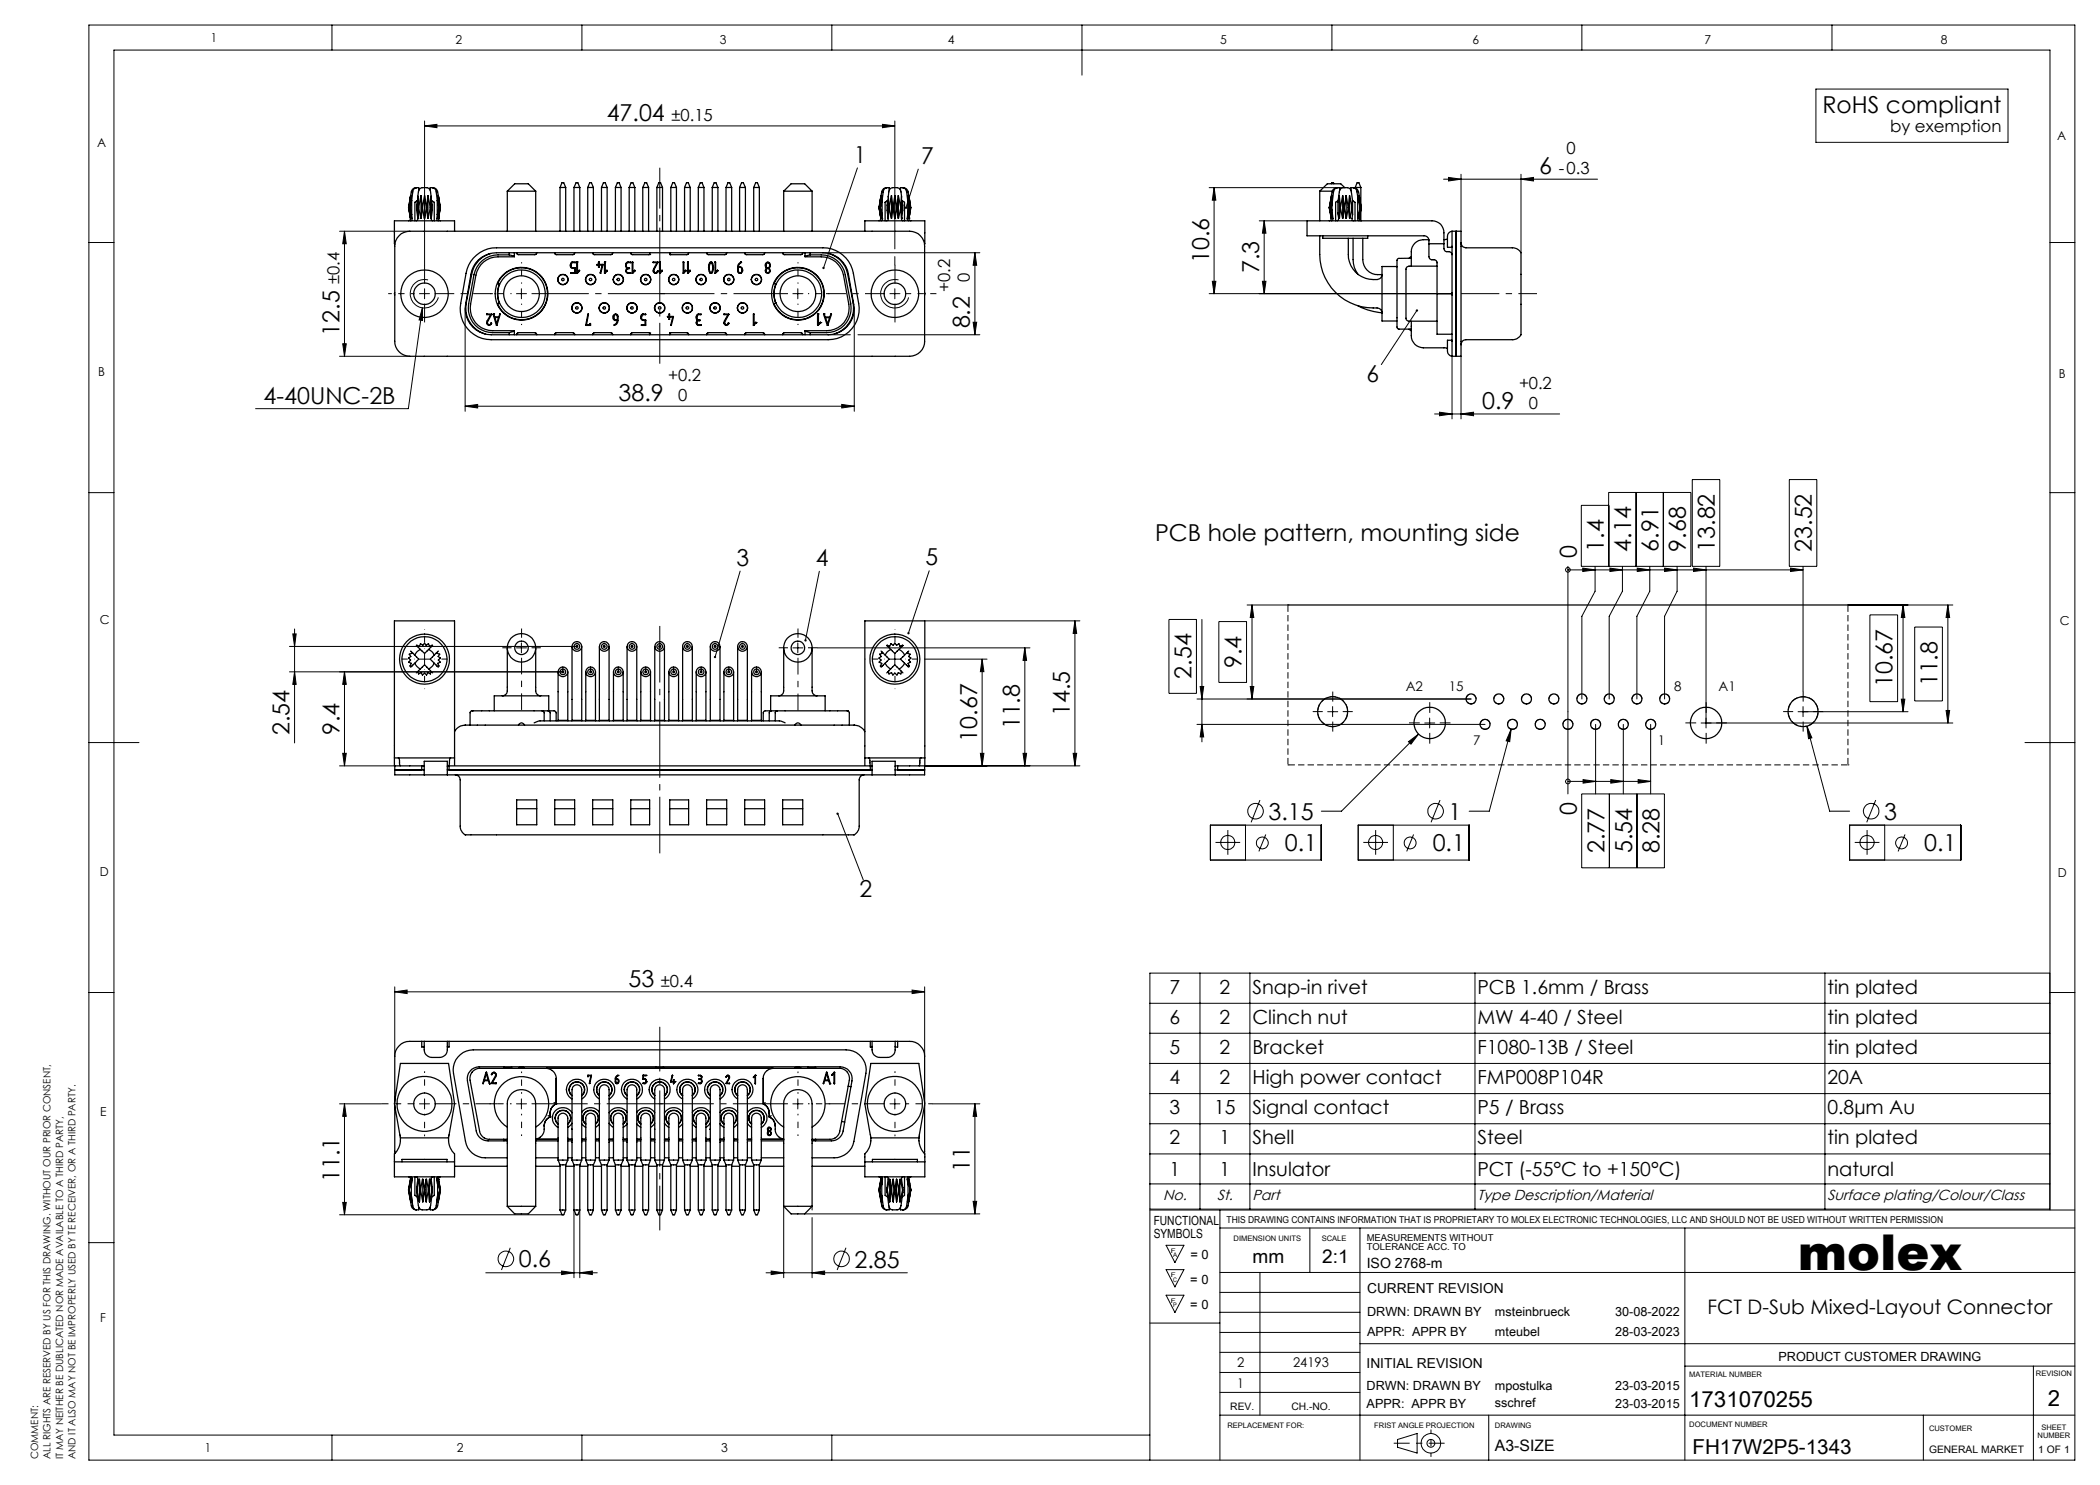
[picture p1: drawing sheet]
<svg xmlns="http://www.w3.org/2000/svg" width="420mm" height="297mm" viewBox="0 0 420 297" stroke-linecap="round" stroke-linejoin="round" font-family="sans-serif">
<defs><g id="words">
<text font-size="9.9" x="359.5" y="254.1">molex</text>
<g font-size="4.7">
<text x="364.5" y="22.6">RoHS compliant</text>
<text x="121.3" y="24.2">47.04</text>
<text x="170.8" y="32.5">1</text>
<text x="184.2" y="32.8">7</text>
<text x="307.9" y="34.8">6</text>
<text x="241.8" y="52.6" transform="rotate(-90 241.8 52.6)">10.6</text>
<text x="251.8" y="54.7" transform="rotate(-90 251.8 54.7)">7.3</text>
<text x="194" y="65.7" transform="rotate(-90 194 65.7)">8.2</text>
<text x="67.9" y="67.1" transform="rotate(-90 67.9 67.1)">12.5</text>
<text x="273.3" y="76.3">6</text>
<text x="52.7" y="80.7">4-40UNC-2B</text>
<text x="123.7" y="80.2">38.9</text>
<text x="296.4" y="81.8">0.9</text>
<text x="147.3" y="113.1">3</text>
<text x="163.1" y="113.2">4</text>
<text x="185.1" y="113.1">5</text>
<text x="231" y="108.3">PCB hole pattern, mounting side</text>
<text x="315.3" y="111.7" transform="rotate(-90 315.3 111.7)">0</text>
<text x="320.8" y="110.4" transform="rotate(-90 320.8 110.4)">1.4</text>
<text x="326.3" y="110.4" transform="rotate(-90 326.3 110.4)">4.14</text>
<text x="331.7" y="110.4" transform="rotate(-90 331.7 110.4)">6.91</text>
<text x="337.2" y="110.4" transform="rotate(-90 337.2 110.4)">9.68</text>
<text x="343" y="110.4" transform="rotate(-90 343 110.4)">13.82</text>
<text x="362.4" y="110.4" transform="rotate(-90 362.4 110.4)">23.52</text>
<text x="238.3" y="135.8" transform="rotate(-90 238.3 135.8)">2.54</text>
<text x="248.3" y="133.6" transform="rotate(-90 248.3 133.6)">9.4</text>
<text x="378.5" y="137.4" transform="rotate(-90 378.5 137.4)">10.67</text>
<text x="387.5" y="137.3" transform="rotate(-90 387.5 137.3)">11.8</text>
<text x="214" y="143.2" transform="rotate(-90 214 143.2)">14.5</text>
<text x="57.9" y="147" transform="rotate(-90 57.9 147)">2.54</text>
<text x="67.9" y="147" transform="rotate(-90 67.9 147)">9.4</text>
<text x="195.4" y="148.3" transform="rotate(-90 195.4 148.3)">10.67</text>
<text x="204" y="145.9" transform="rotate(-90 204 145.9)">11.8</text>
<text x="253.7" y="164">3.15</text>
<text x="289.7" y="164">1</text>
<text x="315.3" y="162.9" transform="rotate(-90 315.3 162.9)">0</text>
<text x="376.8" y="164">3</text>
<text x="257" y="170.3">0.1</text>
<text x="286.5" y="170.3">0.1</text>
<text x="320.9" y="170.7" transform="rotate(-90 320.9 170.7)">2.77</text>
<text x="326.4" y="170.7" transform="rotate(-90 326.4 170.7)">5.54</text>
<text x="331.9" y="170.7" transform="rotate(-90 331.9 170.7)">8.28</text>
<text x="384.8" y="170.3">0.1</text>
<text x="171.9" y="179.4">2</text>
<text x="125.7" y="197.3">53</text>
<text x="67.9" y="236.4" transform="rotate(-90 67.9 236.4)">11.1</text>
<text x="194" y="234.3" transform="rotate(-90 194 234.3)">11</text>
<text x="103.8" y="253.5">0.6</text>
<text x="170.9" y="253.5">2.85</text>
</g>
<g font-size="4.5">
<text x="337.8" y="281.5">1731070255</text>
<text x="409.6" y="281.2">2</text>
</g>
<text font-size="4.1" x="338.5" y="290.8">FH17W2P5-1343</text>
<text font-size="4" x="341.5" y="262.8">FCT D-Sub Mixed-Layout Connector</text>
<g font-size="3.9">
<text x="233.9" y="198.7">7</text>
<text x="243.9" y="198.7">2</text>
<text x="250.5" y="198.7">Snap-in rivet</text>
<text x="295.5" y="198.7">PCB 1.6mm / Brass</text>
<text x="365.5" y="198.7">tin plated</text>
<text x="233.9" y="204.7">6</text>
<text x="243.9" y="204.7">2</text>
<text x="250.5" y="204.7">Clinch nut</text>
<text x="295.5" y="204.7">MW 4-40 / Steel</text>
<text x="365.5" y="204.7">tin plated</text>
<text x="233.9" y="210.8">5</text>
<text x="243.9" y="210.8">2</text>
<text x="250.5" y="210.8">Bracket</text>
<text x="295.5" y="210.8">F1080-13B / Steel</text>
<text x="365.5" y="210.8">tin plated</text>
<text x="233.9" y="216.8">4</text>
<text x="243.9" y="216.8">2</text>
<text x="250.5" y="216.8">High power contact</text>
<text x="295.5" y="216.8">FMP008P104R</text>
<text x="365.5" y="216.8">20A</text>
<text x="233.9" y="222.8">3</text>
<text x="242.8" y="222.8">15</text>
<text x="250.5" y="222.8">Signal contact</text>
<text x="295.5" y="222.8">P5 / Brass</text>
<text x="365.5" y="222.8">0.8µm Au</text>
<text x="233.9" y="228.8">2</text>
<text x="243.9" y="228.8">1</text>
<text x="250.5" y="228.8">Shell</text>
<text x="295.5" y="228.8">Steel</text>
<text x="365.5" y="228.8">tin plated</text>
<text x="233.9" y="235.2">1</text>
<text x="243.9" y="235.2">1</text>
<text x="250.5" y="235.2">Insulator</text>
<text x="295.5" y="235.2">PCT (-55°C to +150°C)</text>
<text x="365.5" y="235.2">natural</text>
</g>
<g font-size="3.8">
<text x="250.5" y="252.7">mm</text>
<text x="264.4" y="252.7">2:1</text>
</g>
<g font-size="3.3">
<text x="134.3" y="24.2">±0.15</text>
<text x="378" y="26.3">by exemption</text>
<text x="311.8" y="34.8">-0.3</text>
<text x="313.3" y="30.9">0</text>
<text x="67.9" y="56.8" transform="rotate(-90 67.9 56.8)">±0.4</text>
<text x="190" y="58.3" transform="rotate(-90 190 58.3)">+0.2</text>
<text x="194" y="56.4" transform="rotate(-90 194 56.4)">0</text>
<text x="133.6" y="76.3">+0.2</text>
<text x="303.8" y="77.8">+0.2</text>
<text x="135.6" y="80.2">0</text>
<text x="305.8" y="81.7">0</text>
<text x="132.1" y="197.3">±0.4</text>
</g>
<text font-size="3.2" x="299" y="290.2">A3-SIZE</text>
<g font-size="2.9">
<text x="232.6" y="240.1">No.</text>
<text x="243.4" y="240.1">St.</text>
<text x="250.5" y="240.1">Part</text>
<text x="295.5" y="240.1">Type Description/Material</text>
<text x="365.5" y="240.1">Surface plating/Colour/Class</text>
</g>
<text font-size="2.8" x="273.3" y="253.6">ISO 2768-m</text>
<g font-size="2.7">
<text x="281.1" y="138.2">A2</text>
<text x="289.8" y="138.2">15</text>
<text x="334.8" y="138.2">8</text>
<text x="343.7" y="138.2">A1</text>
<text x="294.6" y="149">7</text>
<text x="331.6" y="149">1</text>
<text x="273.4" y="258.7">CURRENT REVISION</text>
<text x="247.4" y="273.5">2</text>
<text x="258.6" y="273.5">24193</text>
<text x="273.3" y="273.6">INITIAL REVISION</text>
<text x="247.5" y="277.5">1</text>
</g>
<g font-size="2.6">
<text x="238.1" y="251.7">= 0</text>
<text x="238.1" y="256.9">= 0</text>
<text x="238.1" y="261.7">= 0</text>
</g>
<g font-size="2.5">
<text x="42.1" y="8.4">1</text>
<text x="91.1" y="8.7">2</text>
<text x="143.9" y="8.7">3</text>
<text x="189.6" y="8.7">4</text>
<text x="244" y="8.7">5</text>
<text x="294.5" y="8.7">6</text>
<text x="340.9" y="8.7">7</text>
<text x="388.2" y="8.7">8</text>
<text x="19.4" y="29.4">A</text>
<text x="411.4" y="27.9">A</text>
<text x="19.6" y="75.3">B</text>
<text x="411.8" y="75.6">B</text>
<text x="20" y="124.8">C</text>
<text x="412" y="124.9">C</text>
<text x="20" y="175.3">D</text>
<text x="411.6" y="175.4">D</text>
<text x="20" y="223.3">E</text>
<text x="230.7" y="245">FUNCTIONAL</text>
<text x="230.7" y="247.5">SYMBOLS</text>
<text x="273.4" y="263.2">DRWN: DRAWN BY</text>
<text x="299" y="263.2">msteinbrueck</text>
<text x="323" y="263.2">30-08-2022</text>
<text x="20" y="264.3">F</text>
<text x="273.4" y="267.2">APPR: APPR BY</text>
<text x="299" y="267.2">mteubel</text>
<text x="323" y="267.2">28-03-2023</text>
<text x="355.7" y="272.2">PRODUCT CUSTOMER DRAWING</text>
<text x="273.3" y="277.9">DRWN: DRAWN BY</text>
<text x="273.3" y="281.6">APPR: APPR BY</text>
<text x="299" y="277.9">mpostulka</text>
<text x="299" y="281.4">sschref</text>
<text x="323" y="281.6">23-03-2015</text>
<text x="323" y="277.9">23-03-2015</text>
<text x="40.9" y="290.4">1</text>
<text x="91.4" y="290.4">2</text>
<text x="144.2" y="290.4">3</text>
</g>
<g font-size="2.1">
<text x="246.1" y="282.1">REV.</text>
<text x="258.3" y="282">CH.-NO.</text>
<text x="385.8" y="290.6">GENERAL MARKET</text>
<text x="407.7" y="290.6">1 OF 1</text>
</g>
<g font-size="2">
<text x="7.6" y="291.8" transform="rotate(-90 7.6 291.8)">COMMENT:</text>
<text x="10.1" y="291.8" transform="rotate(-90 10.1 291.8)">ALL RIGHTS ARE RESERVED BY US FOR THIS DRAWING. WITHOUT OUR PRIOR CONSENT,</text>
<text x="12.6" y="291.8" transform="rotate(-90 12.6 291.8)">IT MAY NEITHER BE DUBLICATED NOR MADE AVAILABLE TO A THIRD PARTY,</text>
<text x="15.1" y="291.8" transform="rotate(-90 15.1 291.8)">AND IT ALSO MAY NOT BE IMPROPERLY USED BY TE RECEIVER, OR A THIRD PARTY.</text>
</g>
<g font-size="1.9">
<text x="245.3" y="244.6">THIS DRAWING CONTAINS INFORMATION THAT IS PROPRIETARY TO MOLEX ELECTRONIC TECHNOLOGIES, LLC AND SHOULD NOT BE USED WITHOUT WRITTEN PERMISSION</text>
<text x="273.3" y="248.2">MEASUREMENTS WITHOUT</text>
<text x="273.3" y="250.1">TOLERANCE ACC. TO</text>
</g>
<g font-size="1.5">
<text x="246.7" y="248.1">DIMENSION UNITS</text>
<text x="264.3" y="248.1">SCALE</text>
<text x="337.8" y="275.3">MATERIAL NUMBER</text>
<text x="407.2" y="275.2">REVISION</text>
<text x="245.5" y="285.7">REPLACEMENT FOR:</text>
<text x="274.9" y="285.7">FRIST ANGLE PROJECTION</text>
<text x="299" y="285.7">DRAWING</text>
<text x="337.8" y="285.5">DOCUMENT NUMBER</text>
<text x="385.8" y="286.2">CUSTOMER</text>
<text x="407.5" y="287.6">NUMBER</text>
<text x="408.3" y="286.1">SHEET</text>
</g>
<g font-size="1.2">
<text x="234.2" y="250.6">F</text>
<text x="234.6" y="251.5">A</text>
<text x="234.2" y="255.4">F</text>
<text x="234.6" y="256.3">C</text>
<text x="234.2" y="260.5">F</text>
<text x="234.6" y="261.5">P</text>
</g>
</g></defs>
<g fill="none" stroke="#000" stroke-width=".25">
<path d="M83.3 37.5a.97 .97 0 0 0-1 .9l-.4 1.8M83.3 37.5l-.1 .1a.8 .8 0 0 0-.7 .8l-.2 1.7M83.3 37.5h.4v.6M83.6 39.3a1.64 1.64 0 0 1 .6-1.7l.7-.1a.98 .98 0 0 1 1.2 .9l.1 .9M83.6 39.3v4.4M83.6 39.3l.1 2.3M84.2 39.1v4.5M84.2 39.1l.3 2.5M84.2 39.1l-.5 2.5M84.9 39.1l-.4 2.5M84.9 39.1v4.5M84.9 39.1l.4 2.5"/>
<path d="M85.6 39.1l-.3 2.5M85.6 39.1v4.5M85.6 39.1l.5 2.5M86.2 39.3l-.1 2.3M86.2 39.3v4.3M86.5 37.5a.97 .97 0 0 1 1 .9l.4 1.8M86.5 37.5a.86 .86 0 0 1 .7 .9l.3 1.7M86.5 37.5h-.5v.6M101.5 38.2h5.6M101.5 38.2l1.4-1.4h2.8l1.4 1.4M101.5 38.2v8M107.1 38.2v8"/>
<path d="M112 37.5h1.1M112 37.5l.4-1h.3l.4 1M112 37.5v8.7M113.1 37.5v8.7M114.8 37.5h1.2M114.8 37.5l.4-1h.4l.4 1M114.8 37.5v8.7M116 37.5v8.7M117.5 37.5h1.2M117.5 37.5l.4-1h.4l.4 1M117.5 37.5v8.7M118.7 37.5v8.7"/>
<path d="M120.3 37.5h1.1M120.3 37.5l.4-1h.3l.4 1M120.3 37.5v8.7M121.4 37.5v8.7M123.1 37.5h1.1M123.1 37.5l.4-1h.3l.4 1M123.1 37.5v8.7M124.2 37.5v8.7M125.8 37.5h1.2M125.8 37.5l.4-1h.4l.4 1M125.8 37.5v8.7M127 37.5v8.7"/>
<path d="M128.6 37.5h1.1M128.6 37.5l.4-1h.3l.4 1M128.6 37.5v8.7M129.7 37.5v8.7M131.4 37.5h1.1M131.4 37.5l.4-1h.3l.4 1M131.4 37.5v8.7M132.5 37.5v8.7M134.2 37.5h1.1M134.2 37.5l.3-1h.4l.4 1M134.2 37.5v8.7M135.3 37.5v8.7"/>
<path d="M136.9 37.5h1.1M136.9 37.5l.4-1h.4l.3 1M136.9 37.5v8.7M138 37.5v8.7M139.7 37.5h1.1M139.7 37.5l.4-1h.3l.4 1M139.7 37.5v8.7M140.8 37.5v8.7M142.5 37.5h1.1M142.5 37.5l.3-1h.4l.4 1M142.5 37.5v8.7M143.6 37.5v8.7"/>
<path d="M145.2 37.5h1.1M145.2 37.5l.4-1h.3l.4 1M145.2 37.5v8.7M146.3 37.5v8.7M147.9 37.5h1.2M147.9 37.5l.4-1h.4l.4 1M147.9 37.5v8.7M149.1 37.5v8.7M150.7 37.5h1.2M150.7 37.5l.4-1h.4l.4 1M150.7 37.5v8.7M151.9 37.5v8.7"/>
<path d="M156.7 38.2h5.7M156.7 38.2l1.5-1.4h2.7l1.5 1.4M156.7 38.2v8M162.4 38.2v8M176.2 39.1l-.4 2.5M177.4 37.5h-.1a.97 .97 0 0 0-.9 .9l-.4 1.8M177.4 37.5l-.1 .1a.8 .8 0 0 0-.7 .8l-.2 1.7M177.4 37.5h.4v.6M177.7 39.3a1.56 1.56 0 0 1 .6-1.7l.7-.1a1.02 1.02 0 0 1 1.2 .9l.1 .9M177.7 39.3l.1 2.3M177.7 39.3v4.3M178.3 39.1l.3 2.5"/>
<path d="M178.3 39.1l-.5 2.5M178.3 39.1v4.5M179 39.1v4.5M179 39.1l.4 2.5M179 39.1l-.4 2.5M179.7 39.1l-.3 2.5M179.7 39.1v4.5M179.7 39.1l.5 2.5M180.3 39.3v4.4M180.3 39.3l-.1 2.3M180.6 37.5a1.03 1.03 0 0 1 1 .9l.4 1.8M180.6 37.5a.85 .85 0 0 1 .7 .9l.2 1.7"/>
<path d="M180.6 37.5h-.5v.6M263.9 38.2h2.6M263.9 38.2v6M266.3 36.8v-.3h.4l.1 .3M267.5 37.5a1.03 1.03 0 0 0-1.1 .9l-.5 3.2M267.5 37.5l-.1 .1a.89 .89 0 0 0-.7 .8l-.3 2.6M267.5 37.5h.4v.6M267.9 39.1l.2 2.5M267.9 39.1l-.3 1.4M267.9 39.1v4.5M268.5 39.1l.4 2.5M268.5 39.1l-.4 2.5"/>
<path d="M268.5 39.1v4.5M269 37.5l-.9-.7h-2.6l-1.6 1.4M269.2 39.1l.5 2.5M269.2 39.1l-.3 2.5M269.2 39.1v4.5M269.9 39.1l.5 2.5M269.9 39.1l-.2 2.5M269.9 39.1v4.5M270.7 37.5a1.03 1.03 0 0 1 1 .9l.5 3.2M270.7 37.5a.86 .86 0 0 1 .7 .9l.1 .9M270.7 37.5h-.5v.6M271 37.5h1.2"/>
<path d="M271 37.5l.4-1h.4l.4 1M271 37.5v.1M271.5 39.3v4.4M271.5 39.3l.5 2.3M272.2 37.5v3.7M79 58.5v.5M79.8 47.1a3.1 3.1 0 0 1 2.2-.9h99.9a3 3 0 0 1 3 3v19.1a3 3 0 0 1-3 3h-99.9a3 3 0 0 1-3-3v-19.1a2.87 2.87 0 0 1 .8-2.1zM81.7 41.6l.5 2-.2-2M81.7 41.6l.4-2.5-.4 2.5 .4 2M81.7 41.6l.4 2M81.7 41.6l.6-2.5-.3 2.5M81.9 42.8l.2 .9"/>
<path d="M82 41.6l.3 1.3M82.1 43.7l-.1 .3-.3 .2M82.1 43.6h.1M82.3 42.9l.1 .8-.3 .5M82.3 40.1v2.8M82.3 40.1l-.3 1.5M83.5 40.1l-.2 1.9 .3 1.6M83.6 43.7l-.1 .2-.2 .3M83.6 43.6h.1M83.6 40l-.6 .5v3.7M83.7 41.6l.5 2 .3-2M83.7 41.6l-.1 2"/>
<path d="M84.5 41.6l.3 2h.1l.4-2M85.3 41.6l.3 2M86.1 41.6l-.5 2M86.1 41.6l.1 2M86.2 43.7l.1 .3 .2 .2M86.2 40l.7 .5v3.7M86.3 40.1a7.8 7.8 0 0 1-.1 3.5M87.5 42.9l-.2 .9 .4 .4M87.5 40.1v2.8M87.5 40.1l.3 1.5M87.7 43.7l.1 .4 .3 .1M87.7 43.6h.1"/>
<path d="M87.8 41.6l-.2 2 .5-2M87.8 41.6l-.3-2.5 .6 2.5M87.8 41.6l-.3 1.3M87.9 42.8l-.2 .9M88.1 41.6l-.4-2.5 .4 2.5-.4 2M88.1 41.6l-.4 2M90.9 46.2v-2h-12v4.6h.1M94.7 51.6a6.1 6.1 0 0 1 4.6-2h65.3a6.2 6.2 0 0 1 6.1 5.1l1 6a6.2 6.2 0 0 1-6.1 7.2h-67.4a6.2 6.2 0 0 1-6.1-7.2l1.1-6a6.1 6.1 0 0 1 1.5-3.1zM95.6 52a5.6 5.6 0 0 1 3.7-1.5h65.3a5.1 5.1 0 0 1 5.1 4.4l1 6a5.2 5.2 0 0 1-5.1 6.1h-67.4a5.2 5.2 0 0 1-5.1-6.1l1.1-6a5.1 5.1 0 0 1 1.4-2.9zM98.1 50.7a5.3 5.3 0 0 0-3.8 4.2l-1.1 5.7a5.5 5.5 0 0 0 3.8 6.2M99.9 56.9h.1M99.9 56.9l-.4-.2a5.2 5.2 0 0 1 8-2.1 5.2 5.2 0 0 1 0 8.3 5.2 5.2 0 0 1-8-2.1l.4-.2"/>
<path d="M99.9 56.9a4.8 4.8 0 0 0 0 3.7M101.8 51a6.9 6.9 0 0 0-5.3 1.1 5.1 5.1 0 0 0-1.7 2.9l-1.1 5.7a4.9 4.9 0 0 0 4.9 5.8h3.2M101.8 50.5v.5M101.8 51l1.1 .2M102.9 50.5v.9h-3.3a4.5 4.5 0 0 0-4.4 3.6l-1.1 5.8a4.5 4.5 0 0 0 4.5 5.3h4.3v.9M103.3 50.5l.2 .4h.2h3.2h.3l.2-.4M110.9 50.5l.1 .3 .3 .1h3.2l.4-.1v-.3M114.1 52.9h.1M114.1 52.9l.1 .7 .7 .1v.8l-.7 .1 .8 .1M115 52.5l-.6 .1-.2 .3 .1 .6 .7 .1v1.1M115 54.7h.1M115 52.5v-.1h-.6l-.3 .5"/>
<path d="M115 52.5h.1M115.4 52.4v2.3M115.4 52.4h.1M115.4 52.4l.1 2 .4-.3-.4 .6M115.4 54.7h.1M118.5 50.5l.2 .4h.2h3.2h.2l.3-.4M119.7 52.4l.1 .5h.8l-.5 1.8 .3-1.7h-.6l-.1 .5v-.5l-.3-.1h.3zM119.7 53.5h.1M120.9 52.4l.1 .1v1.9l.5-.3-.5 .6-.1-.1zM120.9 52.4h.1M121 52.4h.1M125.3 52.6l.2-.2h.6v.1h-.5a.55 .55 0 0 0-.4 .7 .55 .55 0 0 0 .7 .4v.1a.44 .44 0 0 0-.6 .3 .44 .44 0 0 0 .2 .5l.6 .1v.1h-.5a.58 .58 0 0 1-.4-.5 .58 .58 0 0 1 .2-.5l-.2-.5z"/>
<path d="M126.1 52.5h.1M126.2 50.5l.1 .4h.2h3.4M126.5 52.4h-.1M126.5 52.4l.1 .1v1.9l.4-.3-.5 .6-.1-.1zM129.9 50.5v.4M129.9 50.9h.1M130.7 52.4l.9 .1-.8 1.5a.42 .42 0 0 0 .3 .5 .42 .42 0 0 0 .5-.3v.1a.53 .53 0 0 1-.8 .3 .53 .53 0 0 1-.1-.8l.7-1.3h-.8zM130.7 52.4h-.1M131.9 52.4h.1v2l.5-.3-.5 .6-.1-.1zM133.9 50.5v.4M133.9 50.9h.1M136.7 52.4h-.1"/>
<path d="M136.7 52.4l.1 .1v1.9l.4-.3-.5 .6-.1-.1zM137.6 52.4h.1M137.6 52.4v2.3M137.6 54.7h.1M137.6 52.4l.1 2 .4-.3-.5 .6M137.7 50.5v.3l-.4 .1h-3.4M141.3 50.5l.2 .4h.2h3.3h.2l.1-.4M141.9 52.5l.4-.1a1.77 1.77 0 0 1 0 2.3l-.2-.1a1.75 1.75 0 0 1-.2-2.1zM142.1 52.6l.1-.1a1.55 1.55 0 0 1 0 2h-.1a1.69 1.69 0 0 1 0-1.9zM143 52.4h.1M143 52.4h.1v2l.4-.4 .1 .1-.5 .6zM147.6 53.5h.6l.2 .4a.4 .4 0 0 1-.1 .6 .4 .4 0 0 1-.6-.1z"/>
<path d="M147.7 52.8l.5-.4h.1l-.5 .5-.1 .5h.4a.63 .63 0 0 1 .4 .8 .63 .63 0 0 1-.8 .4l-.2-.3v-.9zM148.9 50.5l.2 .4h.2h3.2h.3l.1-.4M153.2 52.6a.61 .61 0 0 1 .9 .2 .61 .61 0 0 1-.3 .9 .54 .54 0 0 1 .2 .8 .54 .54 0 0 1-.9 0 .54 .54 0 0 1 .2-.8l-.2-.5zM153.3 52.6a.48 .48 0 0 1 .6 .2 .48 .48 0 0 1-.1 .6l-.1 .1a.52 .52 0 0 1-.5-.3 .52 .52 0 0 1 .1-.6zM155.2 56.9h.1M155.2 56.9l-.4-.2a5.2 5.2 0 0 1 8-2.1 5.2 5.2 0 0 1 0 8.3 5.2 5.2 0 0 1-8-2.1l.4-.2M155.2 56.9a4.8 4.8 0 0 0 0 3.7M156.5 50.5l.2 .4h.2h3.2h.3l.1-.4M161 50.5v.9h3.3a4.5 4.5 0 0 1 4.4 3.6l1.1 5.8a4.5 4.5 0 0 1-4.5 5.3h-4.3v.9M162 51a6.9 6.9 0 0 1 5.4 1.1 4.8 4.8 0 0 1 1.7 2.9l1 5.7a4.9 4.9 0 0 1-4.8 5.8h-3.3M162 50.5v.5M162 51l-1 .2"/>
<path d="M165.8 50.7a5.3 5.3 0 0 1 3.7 4.2l1.1 5.7a5.5 5.5 0 0 1-3.7 6.2M173 46.2v-2h12l-.1 4.6M175.8 41.6l.4 2M175.8 41.6l.5 2M175.8 41.6l.6-2.5-.3 2.5M176 42.8l.2 .9M176.1 41.6l.2 2M176.1 41.6l.3 1.3M176.2 43.7l-.2 .4-.2 .1M176.2 43.6h.1M176.3 43.6h.1M176.4 42.9l.1 .8-.3 .5"/>
<path d="M176.4 40.1v2.8M176.4 40.1l-.3 1.5M177 40.5v3.7M177.6 40.1l-.2 1.9 .2 1.6M177.6 43.7v.2l-.3 .3M177.6 43.6h.1M177.6 43.6v.1M177.7 40l-.7 .5M177.8 41.6l.5 2 .3-2M177.8 41.6l-.1 2M178.6 41.6l.3 2M179.4 41.6l-.5 2"/>
<path d="M179.4 41.6l.2 2M180.2 41.6l-.6 2M180.2 41.6l.1 2M180.3 43.7l.3 .5M180.3 43.6h.1M180.3 40l.6 .5v3.7M180.4 40.1l.2 1.9-.3 1.6M181.5 42.9l-.1 .9 .4 .4M181.5 40.1v2.8M181.5 40.1l.4 1.5M181.8 43.7l.1 .3 .3 .2M181.8 43.6h.1"/>
<path d="M181.9 41.6l-.3-2.5 .5 2.5M181.9 41.6l-.3 2 .5-2M181.9 41.6l-.4 1.3M182 42.8l-.2 .9M182.1 41.6l-.3-2.5 .4 2.5-.4 2M182.1 41.6l-.3 2M184.9 58.5v.5M263.9 47.2a16 16 0 0 0 1.1 8.3 11.1 11.1 0 0 0 10.8 6.2l.3 .2 .3 .7M264.5 47.2v.5h9v-.5M265.9 41.6l.4 2.2-.4 .4M265.9 41.6l.4-2.5-.3 2.5M265.9 41.6l.4 2"/>
<path d="M266 41.6l.5 2-.3-2M266 41.6l.5-2.5-.3 2.5M266 41.6l.3 2M266.2 41.6l.2 .4M266.3 43.6h.1M266.4 42l.2 1.8-.3 .4M266.4 41v1M266.4 41l-.2 .6M267.6 42.5l.1 1.3-.3 .4M267.6 42.5l.2 1.1M267.6 40.5v2M267.6 40.1l-.5 .4v3.7"/>
<path d="M268.1 41.6l-.3 2M268.1 41.6l.5 2M268.9 41.6l.3 2 .5-2M268.9 41.6l-.3 2M269.7 47.7v3.2a5 5 0 0 0 6.2 4.8l.4-.4 .1-.4a3.1 3.1 0 0 1-3.8-3v-4.2M269.7 41.6l.2 2M270.4 41.6l-.5 2M270.4 41.6l.1 1.3M270.5 42.9l-.1 .9 .3 .4M270.5 40.1l-.2-1.7a1.25 1.25 0 0 0-1.6-.9 .83 .83 0 0 0-.8 .9l-.3 2.1M270.5 40.1l-.1 1.5M270.5 40.1v2.8"/>
<path d="M270.5 40.1l.5 .4v3.7M270.6 47.7v4.2a4.7 4.7 0 0 0 1 2.9M271.5 43.6h.1M271.5 43.7l.1 .3 .2 .2M271.8 43.6h.1M272 41.6l-.5 2M272 41.6l-.2 2M272 41.6l-.3-2.5 .5 2.5M272.2 41.9v2.2M272.2 41.6l-.3 2.2 .4 .4M272.2 41.6l-.4 2M279.4 53.3h-3v10.9h3"/>
<path d="M282.3 51.4l-.5 .3M282.3 51.6l-2.6 .1-.3 .3v13.5l.4 .3h2.5M285.8 48.8v.8a4 4 0 0 0 .2 2.2l1.1 .2 .3 .5v14.3h3M285.8 48.8a1.16 1.16 0 0 0-.8-1.6h-23.6v-3h25a2.3 2.3 0 0 1 2.4 2.4v2.2M285.8 47.9a2.85 2.85 0 0 0-3.4 1.5l-.1 .9v2.9M285.8 48.8h3M287.4 53.2h-5.6a.82 .82 0 0 0-.6 1.2v8.7a.78 .78 0 0 0 .6 1.1h5.6M287.4 58.7h3M288.8 48.8v.4a.93 .93 0 0 0 .2 1 .93 .93 0 0 0 1 .2l.3 .2 .1 .3M289.5 47.8l-.7 .1M290.4 46.2v25.1M290.4 46.2h1.8v25.1h-1.8"/>
<path d="M290.4 46.2a1.04 1.04 0 0 0-.9 1v2.3h.9M291.2 46.2v25.1M292.2 48.5a1.02 1.02 0 0 0 1 1.1h9.3a1.58 1.58 0 0 1 1.7 1.9v14.4a1.6 1.6 0 0 1-1.7 2h-9.3a.97 .97 0 0 0-1 1.1M98.3 62.8h-1l.1 .1h.7l-.7 1.3a.53 .53 0 0 0 .1 .8 .53 .53 0 0 0 .8-.3M98.3 62.8v.1M98.3 62.9l-.8 1.5a.38 .38 0 0 0 .1 .4 .38 .38 0 0 0 .4 .1l.3-.3M98.3 64.6v.1M98.6 62.8h.1l.2 .6h.9l.2-.6-.6 2.3zM98.7 62.8h.1M99 63.5h.7l-.4 1.3zM101.8 66.5v.5M102.9 66.2l-1.1 .3"/>
<path d="M103.3 67l.1-.3 .3-.2h3.2l.3 .2 .2 .3M110.9 67l.1-.3 .3-.2h3.2l.4 .2v.3M117.6 62.8h.1M117.6 62.8l-.3 2.1h.7l.1-.2v.4l-.9-.1zM118.5 67l.1-.3 .3-.2h3.2l.3 .2 .2 .3M122.8 63l.1-.1a.49 .49 0 0 1 .7 .4 1.44 1.44 0 0 1-.7 1.8v-.2a.88 .88 0 0 0 .6-.8h-.4a.66 .66 0 0 1-.3-1.1zM123 62.9a.39 .39 0 0 1 .5 .5v.6h-.5a.61 .61 0 0 1 0-1.1zM128.2 63.3h.1M128.3 63l.3-.2h.6l-.7 .2-.2 .3 .1 .6 .8 .1v1l-.9 .1v-.2h.7v-.8a.71 .71 0 0 1-.8-.3 .71 .71 0 0 1 .1-.8zM129.9 66.6v.4M129.9 66.6l-3.4-.1-.3 .2v.3M129.9 66.6h.1"/>
<path d="M133.8 62.8h.1v.5h.8l-.5 1.8-.1-.1 .4-1.6h-.6l-.1 .5v-.5h-.3l.3-.1zM133.9 62.8h.1M133.9 66.6v.4M133.9 66.6l3.4-.1 .4 .2v.3M133.9 66.6h.1M139.4 63l.2-.2h.6l-.5 .1a.54 .54 0 0 0-.4 .6 .54 .54 0 0 0 .6 .5l.1 .1a.44 .44 0 0 0-.6 .3 .44 .44 0 0 0 .2 .5l.6 .1-.5 .1a.56 .56 0 0 1-.5-.5 .56 .56 0 0 1 .3-.5l-.3-.5zM140 64v.1M141.3 67l.1-.3 .3-.2h3.3l.2 .2 .1 .3M145.7 62.8h-.9v.1h.8l-.7 1.3a.53 .53 0 0 0 .1 .8 .53 .53 0 0 0 .8-.3M145.7 62.8l.1 .1M145.8 62.9l-.8 1.5a.38 .38 0 0 0 0 .4 .38 .38 0 0 0 .5 .1l.3-.3M145.8 64.6v.1"/>
<path d="M148.9 67l.1-.3 .3-.2h3.2l.4 .2v.3M150.7 62.8l.1 .1v1.9l.4-.3-.4 .6-.1-.1zM151.2 64.5h.1M156.5 67l.1-.3 .3-.2h3.2l.3 .2 .1 .3M161 66.2l1 .3M162 66.5v.5M163.6 65.1h.1M163.6 62.8l.1 2 .3-.4 .1 .1M163.6 62.8h-.1l.1 2.3M163.6 62.8h.1M164.1 64.5h.1M164.1 64.5l-.5 .6"/>
<path d="M164.8 62.8l.2 .6h1l.2-.6h.1l-.7 2.3-.1-.1M164.8 62.8h.1M164.8 62.8l-.1 .1 .8 2.1M165.1 63.5h.8l-.4 1.3zM165.5 65h.1M271.5 61.1a12 12 0 0 0 4.9 1.4M281.8 65.8l.5 .3M282.3 64.2v2.1a2.69 2.69 0 0 0 2.4 3.3h4.4l.4 .1M290.4 68h-.9v2.2a1.12 1.12 0 0 0 .9 1.1M82.1 130.2l.2 .1M82.3 130.3l1.4 1.5-1.4 1.5-.3-.1 .3-.5-.6-.3 .4-.4-.4-.4 .5-.3-.4-.5 .6-.1zM82.3 133.3l-.2 .2"/>
<path d="M83 132.6a1.91 1.91 0 0 0 1.1 1.2M83.3 129.1h.1M83.4 129l.5 .3 .2-.6 .5 .4 .3-.5 .3 .5 .5-.4 .2 .6 .5-.3 .1 .1-1.6 1.6zM83.5 134.3l-.2 .3M83.9 133.9l1-.9 1.3 1.3-.1 .5-.5-.3-.3 .5-.4-.4-.4 .4-.3-.5-.5 .3-.1-.5zM84.1 129.9a1.91 1.91 0 0 0-1.1 1.1M85.7 129.9a2.11 2.11 0 0 1 1.2 1.1M86.3 134.3l.2 .3M86.5 131.4l1-1.1-.1 .4 .5 .1-.3 .5 .5 .3-.4 .4 .4 .4-.6 .3 .3 .5-.3 .1-1.5-1.5zM86.5 129.1h.1M86.9 132.6a2.11 2.11 0 0 1-1.2 1.2M87.5 133.3l.2 .2"/>
<path d="M87.7 130.2l-.2 .1M101.5 129.6v3.9a19.6 19.6 0 0 1-.2 5.2l-.5 .4-.4 .1M107.1 129.6v3.9a19.6 19.6 0 0 0 .2 5.2l.5 .4 .4 .1M111.6 134.4v9.7M113.6 134.4v9.7M114.4 129.3v14.8M116.3 129.3v14.8M117.2 134.4v9.7M119.1 134.4v9.7M119.9 129.3v14.8M121.8 129.3v14.8M122.7 134.4v9.7"/>
<path d="M124.6 134.4v9.7M125.4 129.3v14.8M127.4 129.3v14.8M128.2 134.4v9.7M130.1 134.4v9.7M131 129.3v14.8M132.9 129.3v14.8M133.8 134.4v9.7M135.7 134.4v9.7M136.5 129.3v14.8M138.5 129.3v14.8M139.2 134.4v9.7"/>
<path d="M141.2 134.4v9.7M142.1 129.3v14.8M144 129.3v14.8M144.8 134.4v9.7M146.7 134.4v9.7M147.5 129.3v14.8M149.5 129.3v14.8M150.3 134.4v9.7M152.3 134.4v9.7M156.7 129.6v3.9a19.6 19.6 0 0 1-.1 5.2l-.5 .4-.4 .1M162.4 129.6v3.9a19.6 19.6 0 0 0 .2 5.2l.5 .4 .3 .1M176.2 130.2l.1 .1"/>
<path d="M176.4 130.3l1.4 1.5-1.4 1.5-.3-.1 .3-.5-.6-.3 .4-.4-.4-.4 .4-.3-.3-.5 .6-.1zM176.4 133.3l-.2 .2M177 132.6l.5 .7 .7 .5M177.3 129.1h.1M177.4 129l.5 .3 .3-.6 .4 .4 .4-.5 .3 .5 .5-.4 .2 .6 .5-.3 .1 .1-1.6 1.6zM177.6 134.3l-.3 .3M177.8 134.1l1.2-1.1 1.3 1.3-.1 .5-.5-.3-.3 .5-.4-.4-.4 .4-.3-.5-.5 .3-.1-.5zM178.2 129.9l-.7 .4-.5 .7M179.8 129.9l.5 .3 .6 .8M180.1 131.8l1.5-1.5-.1 .4 .5 .1-.3 .5 .5 .3-.4 .4 .3 .4-.5 .3 .3 .5-.4 .1zM180.3 134.3l.3 .3M180.6 129.1h.1"/>
<path d="M180.9 132.6l-.6 .9-.5 .3M181.5 133.3l.3 .2M181.8 130.2l-.2 .1M257.6 121h112M78.9 151.6v-27.4h12v27.4M78.9 151.6l.1 1.6M78.9 151.6h12M79 154h5.8M79 153.2h5.8M79.7 151.6l.1 .1 .2 1.5M84.3 153.2v.8M84.8 155v-2.7h4.7v2.7"/>
<path d="M89.5 153.2h84.9M89.5 154h84.9M89.8 153.2v.8M90.1 151.6l-.2 .2-.2 1.4M90.9 146.3l.2-.2a2.43 2.43 0 0 1 1.9-1.1h77.9a2.53 2.53 0 0 1 2.1 1.3M90.9 151.6v1.4M91.1 155a.96 .96 0 0 1 .9 1v9.2a2.14 2.14 0 0 0 1 1.8h77.7a1.8 1.8 0 0 0 1.1-1.8v-9.2a.96 .96 0 0 1 1-1M94.4 142.2l-.4 .3v2.5M94.4 142.2h14M94.4 142.2h.1M98.8 142.2v-3h10.9v3M103.3 160h4.1v5h-4.1z"/>
<path d="M103.7 145a.64 .64 0 0 1 .6-.4 .64 .64 0 0 1 .6 .4M106.8 144.6l1.2-.4h47.9l1.1 .4M108.4 142.2l.4 .3v1.7M108.4 142.2h1.2M109.6 142.2l.3 .1 .1 .3v1.6M109.6 142.2h.5a.84 .84 0 0 1 1.1 .4v1.6M110.9 160h4v5h-4zM111.6 144.1h2M111.6 144.1v.1M113.6 144.1v.1M114.4 144.1h1.9M114.4 144.1v.1"/>
<path d="M116.3 144.1l.1 .1M117.2 144.1h1.9M117.2 144.1l-.1 .1M118.5 160h4.1v5h-4.1zM119.1 144.1v.1M119.9 144.1h1.9M119.9 144.1l-.1 .1M121.8 144.1l.1 .1M122.7 144.1h1.9M122.7 144.1v.1M124.6 144.1l.1 .1M125.4 144.1h2"/>
<path d="M125.4 144.1v.1M126.2 160h3.7v5h-3.7zM127.4 144.1v.1M128.2 144.1h1.9M128.2 144.1l-.1 .1M130.1 144.1v.1M131 144.1h1.9M131 144.1l-.1 .1M132.9 144.1l.1 .1M133.8 144.1h1.9M133.8 144.1l-.1 .1M133.9 160h3.8v5h-3.8z"/>
<path d="M135.7 144.1v.1M136.5 144.1h2M136.5 144.1v.1M138.5 144.1v.1M139.2 144.1h2M139.2 144.1v.1M141.2 144.1v.1M141.3 160h4v5h-4zM142.1 144.1h1.9M142.1 144.1l-.1 .1M144 144.1v.1M144.8 144.1h1.9"/>
<path d="M144.8 144.1l-.1 .1M146.7 144.1l.1 .1M147.5 144.1h2M147.5 144.1v.1M148.9 160h4v5h-4zM149.5 144.1v.1M150.3 144.1h2M150.3 144.1v.1M152.3 144.1v.1M154.1 142.2v-3h10.9v3M154.2 142.2l-.4 .4v1.6M154.2 142.2h1.3"/>
<path d="M154.2 142.2h-.3a1.01 1.01 0 0 0-1.2 .2l-.1 1.8M155.5 142.2h13.9M155.5 142.2l-.5 .3v1.7M156.5 160h4v5h-4zM159 145a.64 .64 0 0 1 .6-.4 .64 .64 0 0 1 .6 .4M169.4 142.2l.5 .3v2.5M169.4 142.2h.1M173 151.6v-27.4h12v27.4M173 151.6v1.4M173 151.6h12M173.7 151.6l.2 .1 .2 1.5M174.1 153.2v.8"/>
<path d="M174.4 155v-2.7h4.6v2.7M179 154h5.9M179 153.2h5.9M179.5 153.2v.8M184.2 151.6a1.32 1.32 0 0 0-.3 1.3l-.1 .3M184.9 153.2h.1M185 151.6l-.1 3.4h-105.9v-1.8M103.3 161.7h4.1M110.9 161.7h4M118.5 161.7h4.1M126.2 161.7h3.7M133.9 161.7h3.8"/>
<path d="M141.3 161.7h4M148.9 161.7h4M156.5 161.7h4M84.3 208.3v1.1h.5M84.8 208.3v.4a2.72 2.72 0 0 0 .7 2.5l.5 .3h2a1.67 1.67 0 0 0 1.5-2.2v-1M89.8 208.3v1.1h-.3M97.2 214.5h.1l.6 2.2-.2-.6h-.9l-.1 .6h-.1zM97.3 214.7l.3 1.3h-.7zM97.9 216.7h.1M98.4 214.6a.52 .52 0 0 1 .7 0 .52 .52 0 0 1 .1 .7l-.7 1.3h.7v.1h-.9l.8-1.5a.41 .41 0 0 0-.3-.6 .41 .41 0 0 0-.5 .3zM98.8 214.5h.1M100.8 213.7h-4.8a2 2 0 0 0-2 2.3l1.9 10.2a1.96 1.96 0 0 0 2 1.7h2.9"/>
<path d="M100.8 213.7h1.5M100.8 213.6h1.5M100.8 213.6v.1M100.8 213.4v.2M102.3 213.4v.2M102.3 213.7h1.4M102.3 213.6v.1M103.7 213.7h1.2M103.7 213.7a.76 .76 0 0 1 1.2 0M104.9 213.7h54.1M109.3 213.7a2.02 2.02 0 0 1 1.9 2v5.1M114.4 219.8a2.09 2.09 0 0 1-.6-3.2 2.09 2.09 0 0 1 3.2 0 2.09 2.09 0 0 1-.7 3.2"/>
<path d="M114.4 219.1a1.55 1.55 0 0 1-.2-2.2 1.55 1.55 0 0 1 2.3 0 1.55 1.55 0 0 1-.2 2.2M114.4 219.1a1.52 1.52 0 0 1-.1-2.2 1.52 1.52 0 0 1 2.2 0 1.52 1.52 0 0 1-.2 2.2M117.6 215.3h.1M117.6 215.3l.1-.1h.5l-.3 1.5M117.9 216.7h.1M118.3 215.1l-.7-.1v.3M118.3 215.1h.1M118.3 215.1l-.3 1.6M119.9 219.8a2.08 2.08 0 0 1-.7-3.2 2.08 2.08 0 0 1 3.3 0 2.08 2.08 0 0 1-.7 3.2M119.9 219.1a1.55 1.55 0 0 1-.2-2.2 1.55 1.55 0 0 1 2.3 0 1.55 1.55 0 0 1-.2 2.2M119.9 219.1a1.52 1.52 0 0 1-.2-2.2 1.52 1.52 0 0 1 2.3 0 1.52 1.52 0 0 1-.2 2.2M123.2 215.9h.2a.36 .36 0 0 1 .3 .4 .36 .36 0 0 1-.5 .2z"/>
<path d="M123.2 215.3l.4-.2-.4 .4v.3h.2a.51 .51 0 0 1 .4 .5 .51 .51 0 0 1-.5 .4l-.3-.2 .1-1zM123.6 215.1h.1M125.4 219.8a2.08 2.08 0 0 1-.6-3.2 2.08 2.08 0 0 1 3.2 0 2.08 2.08 0 0 1-.6 3.2M125.4 219.1a1.55 1.55 0 0 1-.2-2.2 1.55 1.55 0 0 1 2.3 0 1.55 1.55 0 0 1-.1 2.2M125.4 219.1a1.52 1.52 0 0 1-.1-2.2 1.52 1.52 0 0 1 2.2 0 1.52 1.52 0 0 1-.1 2.2M128.6 215.8v.1M128.6 216.7h.1M128.6 215v.8M128.6 215.9h.4l.2 .2-.1 .5h-.5M128.6 216.6h.1M128.6 215l.6 .1M128.6 215h.1"/>
<path d="M129.2 215.1l-.5 .1v.6l.5 .1 .1 .5M129.2 215.1h.1M129.3 216.4l-.3 .3h-.4M129.3 216.4h.1M130.4 217.9a1.55 1.55 0 0 1 2.2-1.4 1.55 1.55 0 0 1 .3 2.6M130.4 217.9a1.53 1.53 0 0 0 .6 1.2M130.4 217.9a1.52 1.52 0 0 1 2.2-1.4 1.52 1.52 0 0 1 .3 2.6M130.4 217.9a1.39 1.39 0 0 0 .6 1.2M131 219.8a2.08 2.08 0 0 1-.7-3.2 2.08 2.08 0 0 1 3.2 0 2.08 2.08 0 0 1-.6 3.2M131.2 213.7h1.5M131.2 213.6h1.5M131.2 213.6v.1"/>
<path d="M131.2 213.4v.2M132.7 213.4v.2M132.7 213.6v.1M134.1 216.3h.1M134.1 216.3l.6 .1v.3l.1-.3 .2-.1M134.7 215.9v.4h-.5l.3-1.2-.1-.1-.3 1.3M134.7 215.9h.1M134.8 216v.3h.2M134.8 215.9v.1M135 216.3h.1M135.9 217.9a1.56 1.56 0 0 1 2.3-1.4 1.56 1.56 0 0 1 .3 2.6M135.9 217.9a1.39 1.39 0 0 0 .6 1.2"/>
<path d="M136 217.9a1.53 1.53 0 0 1 2.1-1.4 1.53 1.53 0 0 1 .4 2.6M136 217.9v.5l.5 .7M136.5 219.8a2.09 2.09 0 0 1-.6-3.2 2.09 2.09 0 0 1 3.2 0 2.09 2.09 0 0 1-.6 3.2M139.7 215h.4a.44 .44 0 0 1 .3 .4 .44 .44 0 0 1-.2 .4 .52 .52 0 0 1 .2 .5 .52 .52 0 0 1-.4 .4l-.3-.1h.4a.4 .4 0 0 0 .2-.5 .4 .4 0 0 0-.5-.2v-.1a.33 .33 0 0 0 .5-.2 .33 .33 0 0 0-.2-.4zM139.7 216.6h.1M142.1 219.8a2.09 2.09 0 0 1-.7-3.2 2.09 2.09 0 0 1 3.2 0 2.09 2.09 0 0 1-.6 3.2M142.1 219.1a1.55 1.55 0 0 1-.2-2.2 1.55 1.55 0 0 1 2.3 0 1.55 1.55 0 0 1-.2 2.2M142.1 219.1a1.52 1.52 0 0 1-.2-2.2 1.52 1.52 0 0 1 2.2 0 1.52 1.52 0 0 1-.1 2.2M145.2 216.7h.1M145.2 216.7h.7M145.3 215.4h-.1a.38 .38 0 0 1 .6-.3 .38 .38 0 0 1 0 .6l-.5 .9h.6M145.3 215.3l.1-.1a.28 .28 0 0 1 .4 0 .28 .28 0 0 1 0 .4l-.6 1.1"/>
<path d="M145.3 215.3v.1M145.9 216.6v.1M146.9 217.9a1.57 1.57 0 0 1 2.3-1.4 1.57 1.57 0 0 1 .3 2.6M146.9 217.9a1.39 1.39 0 0 0 .6 1.2M147 217.9a1.53 1.53 0 0 1 2.1-1.4 1.53 1.53 0 0 1 .4 2.6M147 217.9l.2 .9 .3 .3M147.5 219.8a2.09 2.09 0 0 1-.6-3.2 2.09 2.09 0 0 1 3.2 0 2.09 2.09 0 0 1-.6 3.2M151 215l.1 1.7-.1-1.5-.3 .3zM151.1 215.1h.1M154.6 213.7a2.02 2.02 0 0 0-2 2v5.1M159 213.7h1.2M159 213.7a.76 .76 0 0 1 1.2 0"/>
<path d="M160.2 213.7h1.4M161.6 213.7h1.5M161.6 213.6h1.5M161.6 213.4v.2M161.6 213.6v.1M163.1 213.4v.2M163.1 213.7h4.8a2 2 0 0 1 2 2.3l-1.9 10.2a1.96 1.96 0 0 1-2 1.7h-2.9M163.1 213.6v.1M165.3 214.5l.7 2.2-.2-.6h-.9l-.3 .6zM165.3 214.7l.4 1.3h-.7zM166 216.7h.1M166.4 215h.1"/>
<path d="M166.4 215l.4-.3v2M166.8 214.5l-.4 .5M166.8 216.7h.1M166.8 214.5h.1M166.9 214.5v2.2M169.6 217.2l.6 .1M174.1 208.3v1.1h.3M174.4 208.3v.4a2.72 2.72 0 0 0 .7 2.5l.8 .3h1.6a1.71 1.71 0 0 0 1.5-2.2v-1M179.5 208.3v1.1h-.5M78.9 232.4v3h12v-3M78.9 232.4h12M79 220.5v-9.2a3 3 0 0 1 3-3h99.9a3 3 0 0 1 3 3v9.2"/>
<path d="M79 221v9.7M80.1 227.6v.1a3.9 3.9 0 0 1-1.2 3.1v1.6M80.1 227.6l-1.2-6.8 1.2-8.1h9.6l1.2 8.1-1.2 6.8M80.1 227.6h9.6M80.4 232.4v-.5h9v.5M81.7 235.4a.37 .37 0 0 1 .4 .4l-.2 .9M81.7 238l.6 3.2a.99 .99 0 0 0 1 .8M81.7 238l.5 2.4-.4-2.4M81.8 238l.6 2.4-.1-1.4M81.9 236.7l-.2 1.3M82.1 235.4l.3 .3-.1 1.3M82.1 235.9h.1"/>
<path d="M82.1 235.9l-.3 2.1M82.1 235.9l-.4 2.1M82.3 239l.2 2.2a.78 .78 0 0 0 .8 .8M82.3 237v2M82.3 235.9h.1M82.3 235.9l-.5 2.1M82.4 235.9l-.1 1.1M83 235.4v3.7l.5 .3M83.3 235.4l.3 .4-.3 1.7M83.3 238.5l.4 2.7a1.15 1.15 0 0 0 1.4 .8h.1a.76 .76 0 0 0 .9-.8l.4-2.7M83.3 237.5v1M83.3 237.5l.1 .5"/>
<path d="M83.4 238l-.1 .5M83.4 238l.5 2.4M83.9 235.9l-.5 2.1M83.9 235.9l.2 2.1M83.9 235.9v4.5M84.1 238l.4-2.1h.1l.3 2.1M84.1 238l-.2 2.4M84.1 238l.5 2.4M84.6 235.9v4.5M84.9 238l.3-2.1h.1l.4 2.1M84.9 238l-.3 2.4M84.9 238l.3 2.4"/>
<path d="M85.2 235.9v4.5M85.7 238l-.5 2.4M85.7 238l.2 2.4M85.9 235.9l.5 2.1M85.9 235.9l-.2 2.1M85.9 235.9v4.5M86.4 238l-.5 2.4M86.4 238l.1 .5M86.5 237.5v1M86.5 237.5l-.1 .5M86.5 235.4l-.3 .3 .3 1.8M86.9 235.4v3.7l-.6 .3"/>
<path d="M87.4 235.8l.1 3.2M87.4 235.9l.5 2.1M87.5 239l-.3 2.2a.85 .85 0 0 1-.7 .8M87.7 235.4l-.3 .1v.3M87.7 235.9h.1M87.7 235.9l.4 2.1M87.7 235.9l.2 2.1M87.9 236.7l.2 1.3M87.9 238l-.5 2.4 .1-1.4M87.9 238l-.3 2.4 .5-2.4M88.1 235.4l-.4 .3 .2 1M88.1 238l-.6 3.2a.99 .99 0 0 1-1 .8"/>
<path d="M89.7 227.6v.1a4 4 0 0 0 1.2 3.1v1.6M90.9 233.3h10.6M100.8 227.9h.7M100.8 227.9l.7 .1M100.8 227.9v.3M100.8 227.9h.1M101.5 225.4a5.5 5.5 0 0 1-1.3-8.2 5.5 5.5 0 0 1 8.2 0 5.5 5.5 0 0 1-1.3 8.2M101.5 231.6h-4.5a4 4 0 0 1-3.9-3.3l-2.4-13.6a4 4 0 0 1 4-4.7h74.5a4 4 0 0 1 4 4.7l-2.4 13.6a4 4 0 0 1-4 3.3h-4.4M101.5 228.2h-3.9a2.39 2.39 0 0 1-2.4-2l-1.7-10a2.44 2.44 0 0 1 2.3-2.8h72.2a2.44 2.44 0 0 1 2.4 2.8l-1.8 10a2.39 2.39 0 0 1-2.3 2h-3.9M107.1 228.2h4.5M107.1 231.6h4.5M107.1 233.3h4.9"/>
<path d="M107.1 227.9h4.5M109.6 223.1l.4 .3M110 223.4a2.3 2.3 0 0 0-1.2 2.7 1.96 1.96 0 0 1-1.7 1.7M110 223.4h.1M110.8 220.5l.4 .3M111.2 220.8a2.22 2.22 0 0 0-1.2 2.6M111.2 220.8h.1M111.6 232v-7a2.57 2.57 0 0 1 .4-2.2 1.07 1.07 0 0 1 1.3 .1 1.07 1.07 0 0 1 .3 1.3v7.8M111.6 232h2M111.6 232l.4 1M112 233h1.1M112 233v9"/>
<path d="M113.1 233v9M113.1 233.3h1.7M113.6 232l-.5 1M113.6 228.2h.8M113.6 231.6h.8M113.6 227.9h.8M114.4 225.8v.1M114.4 232v-12.4a2.92 2.92 0 0 1 .4-2.4 1.07 1.07 0 0 1 1.3 .1 1.07 1.07 0 0 1 .2 1.2v13.5M114.4 222.6a2.09 2.09 0 0 0-3.3-.5 2.09 2.09 0 0 0 .5 3.4M114.4 224.6l-.8 .9M114.4 232h1.9M114.4 232l.4 1"/>
<path d="M114.8 233h1.2M114.8 233v9M116 233v9M116 233.3h1.5M116.3 222.5a2.09 2.09 0 0 1 3.6 0M116.3 224.8l.9 .7M116.3 232l-.3 1M116.3 228.2h.9M116.3 231.6h.9M116.3 227.9h.9M117.2 232v-7a2.57 2.57 0 0 1 .3-2.2 1.06 1.06 0 0 1 1.3 .1 1.06 1.06 0 0 1 .3 1.3v7.8M117.2 232h1.9"/>
<path d="M117.2 232l.3 1M117.5 233h1.2M117.5 233v9M118.7 233v9M118.7 233.3h1.6M119.1 232l-.4 1M119.1 228.2h.8M119.1 231.6h.8M119.1 227.9h.8M119.9 232v-11.8a6.4 6.4 0 0 1 .2-2.8 .98 .98 0 0 1 1.2-.3 .98 .98 0 0 1 .5 1.1v13.8M119.9 224.8l-.8 .7M119.9 232h1.9"/>
<path d="M119.9 232l.4 1M120.3 233h1.1M120.3 233v9M121.4 233v9M121.4 233.3h1.7M121.8 224.6l.9 .9M121.8 232l-.4 1M121.8 228.2h.9M121.8 231.6h.9M121.8 227.9h.9M122.7 232v-7a2.57 2.57 0 0 1 .4-2.2 1.06 1.06 0 0 1 1.2 .1 1.06 1.06 0 0 1 .3 1.3v7.8M122.7 232h1.9"/>
<path d="M122.7 232l.4 1M123.1 233h1.1M123.1 233v9M124.2 233v9M124.2 233.3h1.6M124.6 232l-.4 1M124.6 228.2h.8M124.6 231.6h.8M124.6 227.9h.8M125.4 232v-11.8a6.4 6.4 0 0 1 .2-2.8 .98 .98 0 0 1 1.2-.3 .98 .98 0 0 1 .6 1.1v13.8M125.4 222.5a2.12 2.12 0 0 0-3.6 .1M125.4 224.8l-.8 .7"/>
<path d="M125.4 232h2M125.4 232l.4 1M125.8 233h1.2M125.8 233v9M127 233v9M127 233.3h1.6M127.4 222.5a2.12 2.12 0 0 1 3.6 .1M127.4 224.8l.8 .7M127.4 232l-.4 1M127.4 228.2h.8M127.4 231.6h.8M127.4 227.9h.8"/>
<path d="M128.2 232v-7a2.57 2.57 0 0 1 .4-2.2 1.06 1.06 0 0 1 1.2 .1 1.06 1.06 0 0 1 .3 1.3v7.8M128.2 232h1.9M128.2 232l.4 1M128.6 233h1.1M128.6 233v9M129.7 233v9M129.7 233.3h1.7M130.1 232l-.4 1M130.1 228.2h.9M130.1 231.6h.9M130.1 227.9h.9M131 232v-11.8a6.4 6.4 0 0 1 .1-2.8 .98 .98 0 0 1 1.2-.3 .98 .98 0 0 1 .6 1.1v13.8"/>
<path d="M131 224.6l-.9 .9M131 225.8l-.1 .1M131 232h1.9M131 232l.4 1M131.4 233h1.1M131.4 233v9M132.5 233v9M132.5 233.3h1.7M132.9 224.6l.9 .9M132.9 232l-.4 1M132.9 228.2h.9M132.9 231.6h.9"/>
<path d="M132.9 227.9h.9M133.8 232v-7a2.57 2.57 0 0 1 .4-2.2 1.06 1.06 0 0 1 1.2 .1 1.06 1.06 0 0 1 .3 1.3v7.8M133.8 232h1.9M133.8 232l.4 1M134.2 233h1.1M134.2 233v9M135.3 233v9M135.3 233.3h1.6M135.7 232l-.4 1M135.7 228.2h.8M135.7 231.6h.8M135.7 227.9h.8"/>
<path d="M136.5 232v-12.4a3.2 3.2 0 0 1 .4-2.4 1.09 1.09 0 0 1 1.3 .1 1.09 1.09 0 0 1 .3 1.2v13.5M136.5 222.5a2.14 2.14 0 0 0-3.6 .1M136.5 224.8l-.8 .7M136.5 232h2M136.5 232l.4 1M136.9 233h1.1M136.9 233v9M138 233v9M138 233.3h1.7M138.5 222.5a2.11 2.11 0 0 1 3.6 .1M138.5 224.8l.7 .7M138.5 232l-.5 1"/>
<path d="M138.5 228.2h.7M138.5 231.6h.7M138.5 227.9h.7M139.2 232v-7a2.57 2.57 0 0 1 .4-2.2 1.06 1.06 0 0 1 1.3 .1 1.06 1.06 0 0 1 .3 1.3v7.8M139.2 232h2M139.2 232l.5 1M139.7 233h1.1M139.7 233v9M140.8 233v9M140.8 233.3h1.7M141.2 232l-.4 1M141.2 228.2h.9"/>
<path d="M141.2 231.6h.9M141.2 227.9h.9M142 225.8v.1M142.1 232v-12.4a3.2 3.2 0 0 1 .3-2.4 1.09 1.09 0 0 1 1.3 .1 1.09 1.09 0 0 1 .3 1.2v13.5M142.1 224.6l-.9 .9M142.1 232h1.9M142.1 232l.4 1M142.5 233h1.1M142.5 233v9M143.6 233v9M143.6 233.3h1.6M144 222.5a2.09 2.09 0 0 1 3.5 0"/>
<path d="M144 224.8l.8 .7M144 232l-.4 1M144 228.2h.8M144 231.6h.8M144 227.9h.8M144.2 223.6l.3 .8 .3 .4M144.7 222.4a1.54 1.54 0 0 1 2.2 .2 1.54 1.54 0 0 1-.2 2.2 1.53 1.53 0 0 0-.3-2.6 1.53 1.53 0 0 0-2.2 1.4l.1-.4zM144.8 232v-7a2.57 2.57 0 0 1 .4-2.2 1.06 1.06 0 0 1 1.2 .1 1.06 1.06 0 0 1 .3 1.3v7.8M144.8 232h1.9M144.8 232l.4 1M145.2 233h1.1M145.2 233v9"/>
<path d="M146.3 233v9M146.3 233.3h1.6M146.7 232l-.4 1M146.7 228.2h.8M146.7 231.6h.8M146.7 227.9h.8M147.5 232v-12.4a2.92 2.92 0 0 1 .4-2.4 1.07 1.07 0 0 1 1.3 .1 1.07 1.07 0 0 1 .3 1.2v13.5M147.5 224.8l-.8 .7M147.5 232h2M147.5 232l.4 1M147.9 233h1.2M147.9 233v9"/>
<path d="M149.1 233v9M149.1 233.3h1.6M149.5 222.6a2.09 2.09 0 0 1 3.3-.5 2.09 2.09 0 0 1-.5 3.4M149.5 224.6l.8 .9M149.5 232l-.4 1M149.5 228.2h.8M149.5 231.6h.8M149.5 227.9h.8M150.3 232v-7a2.57 2.57 0 0 1 .4-2.2 1.06 1.06 0 0 1 1.3 .1 1.06 1.06 0 0 1 .3 1.3v7.8M150.3 232h2M150.3 232l.4 1M150.7 233h1.2"/>
<path d="M150.7 233v9M151.9 233v9M151.9 233.3h4.8M152.3 232l-.4 1M152.3 228.2h4.4M152.3 231.6h4.4M152.3 227.9h4.4M152.6 220.8a1.97 1.97 0 0 1 1.2 1.8M152.6 220.8h.1M152.6 220.8a2.13 2.13 0 0 1 1.2 1.8M153 220.5l-.4 .3M153.6 225.5a.4 .4 0 0 1 .6 .2 .4 .4 0 0 1-.2 .5 .43 .43 0 0 1 .2 .7 .43 .43 0 0 1-.7-.1v-.5l.2-.1-.2-.5z"/>
<path d="M153.6 226.4a.33 .33 0 0 1 .5 0 .33 .33 0 0 1-.1 .5 .33 .33 0 0 1-.4 0zM153.8 223.4a2.3 2.3 0 0 1 1.2 2.7 1.96 1.96 0 0 0 1.7 1.7M153.8 223.4h.1M153.8 222.6v.8M154.2 223.1l-.4 .3M156.7 225.4a5.5 5.5 0 0 1-1.3-8.2 5.5 5.5 0 0 1 8.3 0 5.5 5.5 0 0 1-1.3 8.2M162.4 227.9h.7M162.4 233.3h10.6M163.1 227.9l-.7 .1M163.1 227.9v.3M163.1 227.9h.1M168.3 224.3l.6 .1"/>
<path d="M173 232.4v3h12v-3M173 232.4h12M174.2 227.6v.1a3.9 3.9 0 0 1-1.2 3.1v1.6M174.2 227.6l-1.2-6.8 1.2-8.1h9.6l1.2 8.1-1.2 6.8M174.2 227.6h9.6M174.5 232.4v-.5h9v.5M175.8 235.4h.2l.2 .4M175.8 238l.6 3.2a.98 .98 0 0 0 1 .8M175.8 238l.4 2.4-.3-2.4M175.9 238l.6 2.4-.1-1.4M176 236.7l-.2 1.3M176.2 235.8l-.2 .9"/>
<path d="M176.2 235.4l.3 .2-.1 1.4M176.2 235.9h.1M176.2 235.9l-.3 2.1M176.2 235.9l-.4 2.1M176.4 239l.2 2.2a.78 .78 0 0 0 .8 .8M176.4 237l.1-1.1-.6 2.1M176.4 237v2M177 235.4v3.7l.6 .3M177.3 235.4l.4 .4-.3 1.7M177.4 238.5l.4 2.7a1.12 1.12 0 0 0 1.4 .8h.1a.78 .78 0 0 0 .9-.8l.4-2.7M177.4 237.5v1M177.4 237.5v.5"/>
<path d="M177.4 238l.5-2.1 .3 2.1M177.4 238v.5M177.4 238l.5 2.4M177.9 235.9v4.5M178.2 238l-.3 2.4M178.2 238l.4 2.4M178.6 235.9l-.4 2.1M178.6 235.9l.4 2.1M178.6 235.9v4.5M179 238l.3 2.4M179 238l-.4 2.4M179.3 235.9l.5 2.1"/>
<path d="M179.3 235.9l-.3 2.1M179.3 235.9v4.5M179.8 238l-.5 2.4M179.8 238l.2 2.4M180 235.9l.5 2.1M180 235.9l-.2 2.1M180 235.9v4.5M180.5 238l-.5 2.4M180.5 238l.1 .5M180.6 237.5v1M180.6 237.5l-.1 .5M180.6 235.4l-.3 .3 .3 1.8"/>
<path d="M180.9 235.4v3.7l-.5 .3M181.6 239l-.3 2.4a.67 .67 0 0 1-.7 .6M181.6 237l-.1-1.1 .5 2.1M181.6 237v2M181.8 235.4l-.4 .4 .2 1.2M182 238l-.3-2.1 .5 2.1M182 238l-.5 2.4 .1-1.4M182 238l-.3 2.4 .5-2.4M182.2 235.4a.37 .37 0 0 0-.4 .4l.2 .9M182.2 238l-.6 3.2a1.05 1.05 0 0 1-1 .8M183.8 227.6v.1a4.1 4.1 0 0 0 1.2 3.1v1.6M184.9 221v9.7"/>
<path d="M83.7 241.4v.6h-.4M86 241.4v.6h.5M101.5 241.3v-18.9a5.7 5.7 0 0 1 .5-3.3 2.88 2.88 0 0 1 3.5-.9 2.88 2.88 0 0 1 1.6 3.2v19.9M101.5 241.3h5.6M101.5 241.3l1.4 1.5h2.8l1.4-1.5M112 242h1.1M112 242l.4 1h.3l.4-1M114.8 242h1.2M114.8 242l.4 1h.4l.4-1M117.5 242h1.2M117.5 242l.4 1h.4l.4-1M120.3 242h1.1"/>
<path d="M120.3 242l.4 1h.3l.4-1M123.1 242h1.1M123.1 242l.4 1h.3l.4-1M125.8 242h1.2M125.8 242l.4 1h.4l.4-1M128.6 242h1.1M128.6 242l.4 1h.3l.4-1M131.4 242h1.1M131.4 242l.4 1h.3l.4-1M134.2 242h1.1M134.2 242l.3 1h.4l.4-1M136.9 242h1.1"/>
<path d="M136.9 242l.4 1h.4l.3-1M139.7 242h1.1M139.7 242l.4 1h.3l.4-1M142.5 242h1.1M142.5 242l.3 1h.4l.4-1M145.2 242h1.1M145.2 242l.4 1h.3l.4-1M147.9 242h1.2M147.9 242l.4 1h.4l.4-1M150.7 242h1.2M150.7 242l.4 1h.4l.4-1M156.7 241.3v-18.9a5.7 5.7 0 0 1 .6-3.3 2.88 2.88 0 0 1 3.5-.9 2.88 2.88 0 0 1 1.6 3.2v19.9"/>
<path d="M156.7 241.3h5.7M156.7 241.3l1.5 1.5h2.7l1.5-1.5M177.8 241.4v.6h-.4M180.1 241.4v.6h.5"/>
<circle cx="84.9" cy="58.7" r="2.16"/>
<circle cx="84.9" cy="58.8" r="4.7"/>
<circle cx="104.3" cy="58.7" r="3.6"/>
<circle cx="104.3" cy="58.8" r="4.7"/>
<circle cx="104.3" cy="58.8" r="5.3"/>
<circle cx="112.6" cy="55.9" r=".25"/>
<circle cx="112.6" cy="55.9" r=".99"/>
<circle cx="112.6" cy="55.9" r="1.04"/>
<circle cx="118.1" cy="55.9" r=".25"/>
<circle cx="118.1" cy="55.9" r=".99"/>
<circle cx="123.6" cy="55.9" r=".25"/>
<circle cx="123.7" cy="55.9" r=".99"/>
<circle cx="123.7" cy="55.9" r="1.04"/>
<circle cx="129.1" cy="55.9" r="1.04"/>
<circle cx="129.1" cy="55.9" r="1"/>
<circle cx="129.1" cy="55.9" r=".24"/>
<circle cx="134.7" cy="55.9" r=".25"/>
<circle cx="134.7" cy="55.9" r="1.04"/>
<circle cx="134.7" cy="55.9" r="1"/>
<circle cx="140.2" cy="55.9" r="1.04"/>
<circle cx="140.2" cy="55.9" r="1"/>
<circle cx="140.2" cy="55.9" r=".24"/>
<circle cx="145.7" cy="55.9" r="1.04"/>
<circle cx="145.7" cy="55.9" r="1"/>
<circle cx="145.8" cy="55.9" r=".24"/>
<circle cx="151.3" cy="55.9" r="1.04"/>
<circle cx="151.3" cy="55.9" r="1"/>
<circle cx="151.3" cy="55.9" r=".24"/>
<circle cx="153.6" cy="54.2" r=".39"/>
<circle cx="159.6" cy="58.7" r="3.6"/>
<circle cx="159.6" cy="58.8" r="4.7"/>
<circle cx="159.6" cy="58.8" r="5.3"/>
<circle cx="179" cy="58.7" r="2.16"/>
<circle cx="179" cy="58.8" r="4.7"/>
<circle cx="115.4" cy="61.6" r=".26"/>
<circle cx="115.4" cy="61.6" r="1"/>
<circle cx="120.9" cy="61.6" r="1.05"/>
<circle cx="120.9" cy="61.6" r=".25"/>
<circle cx="120.9" cy="61.6" r=".99"/>
<circle cx="126.4" cy="61.6" r="1.05"/>
<circle cx="126.4" cy="61.6" r=".25"/>
<circle cx="126.4" cy="61.6" r=".99"/>
<circle cx="131.9" cy="61.6" r="1.05"/>
<circle cx="131.9" cy="61.6" r=".25"/>
<circle cx="131.9" cy="61.6" r=".99"/>
<circle cx="137.5" cy="61.6" r=".25"/>
<circle cx="137.5" cy="61.6" r=".99"/>
<circle cx="137.5" cy="61.6" r="1.04"/>
<circle cx="143" cy="61.6" r=".25"/>
<circle cx="143" cy="61.6" r=".99"/>
<circle cx="143" cy="61.6" r="1.04"/>
<circle cx="148.5" cy="61.6" r=".25"/>
<circle cx="148.5" cy="61.6" r="1.04"/>
<circle cx="148.5" cy="61.6" r="1"/>
<circle cx="84.9" cy="131.8" r="5"/>
<circle cx="84.9" cy="131.8" r="4.5"/>
<circle cx="104.3" cy="129.6" r="1.35"/>
<circle cx="104.3" cy="129.6" r="2.84"/>
<circle cx="112.6" cy="134.4" r=".97"/>
<circle cx="112.6" cy="134.4" r=".58"/>
<circle cx="112.6" cy="134.4" r=".18"/>
<circle cx="115.4" cy="129.3" r=".97"/>
<circle cx="115.4" cy="129.3" r=".18"/>
<circle cx="115.4" cy="129.3" r=".57"/>
<circle cx="118.1" cy="134.4" r=".97"/>
<circle cx="118.1" cy="134.4" r=".58"/>
<circle cx="118.1" cy="134.4" r=".18"/>
<circle cx="120.9" cy="129.3" r=".98"/>
<circle cx="120.9" cy="129.3" r=".18"/>
<circle cx="120.9" cy="129.3" r=".57"/>
<circle cx="123.7" cy="134.4" r=".97"/>
<circle cx="123.7" cy="134.4" r=".58"/>
<circle cx="123.7" cy="134.4" r=".18"/>
<circle cx="126.4" cy="129.3" r=".98"/>
<circle cx="126.4" cy="129.3" r=".18"/>
<circle cx="126.4" cy="129.3" r=".57"/>
<circle cx="129.1" cy="134.4" r=".98"/>
<circle cx="129.1" cy="134.4" r=".18"/>
<circle cx="129.2" cy="134.4" r=".57"/>
<circle cx="131.9" cy="129.3" r=".18"/>
<circle cx="131.9" cy="129.3" r=".57"/>
<circle cx="131.9" cy="129.3" r=".97"/>
<circle cx="134.7" cy="134.4" r=".97"/>
<circle cx="134.7" cy="134.4" r=".58"/>
<circle cx="134.8" cy="134.4" r=".18"/>
<circle cx="137.5" cy="129.3" r=".57"/>
<circle cx="137.5" cy="129.3" r=".19"/>
<circle cx="137.5" cy="129.3" r=".97"/>
<circle cx="140.2" cy="134.4" r=".98"/>
<circle cx="140.2" cy="134.4" r=".18"/>
<circle cx="140.2" cy="134.4" r=".57"/>
<circle cx="143" cy="129.3" r=".57"/>
<circle cx="143" cy="129.3" r=".19"/>
<circle cx="143" cy="129.3" r=".97"/>
<circle cx="145.8" cy="134.4" r=".98"/>
<circle cx="145.8" cy="134.4" r=".18"/>
<circle cx="145.8" cy="134.4" r=".57"/>
<circle cx="148.5" cy="129.3" r=".97"/>
<circle cx="148.5" cy="129.3" r=".58"/>
<circle cx="148.5" cy="129.3" r=".18"/>
<circle cx="151.3" cy="134.4" r=".98"/>
<circle cx="151.3" cy="134.4" r=".18"/>
<circle cx="151.3" cy="134.4" r=".57"/>
<circle cx="159.6" cy="129.6" r="2.85"/>
<circle cx="159.6" cy="129.6" r="1.35"/>
<circle cx="179" cy="131.8" r="5"/>
<circle cx="179" cy="131.8" r="4.5"/>
<circle cx="294.2" cy="139.8" r=".99"/>
<circle cx="299.7" cy="139.8" r=".99"/>
<circle cx="305.3" cy="139.8" r="1"/>
<circle cx="310.8" cy="139.8" r=".99"/>
<circle cx="316.4" cy="139.8" r="1"/>
<circle cx="321.9" cy="139.8" r=".99"/>
<circle cx="327.4" cy="139.8" r=".99"/>
<circle cx="332.9" cy="139.8" r=".99"/>
<circle cx="266.5" cy="142.3" r="3"/>
<circle cx="285.9" cy="144.6" r="3.2"/>
<circle cx="297" cy="144.9" r=".99"/>
<circle cx="302.5" cy="144.9" r=".99"/>
<circle cx="308" cy="144.9" r=".99"/>
<circle cx="313.6" cy="144.9" r=".99"/>
<circle cx="319.1" cy="144.9" r=".99"/>
<circle cx="324.6" cy="144.9" r=".99"/>
<circle cx="330.1" cy="144.9" r=".99"/>
<circle cx="341.2" cy="144.6" r="3.1"/>
<circle cx="360.6" cy="142.3" r="2.99"/>
<circle cx="84.9" cy="220.8" r="2.16"/>
<circle cx="84.9" cy="220.8" r="5.5"/>
<circle cx="112.6" cy="223.6" r="1.53"/>
<circle cx="118.1" cy="223.6" r="1.53"/>
<circle cx="123.7" cy="223.6" r="1.53"/>
<circle cx="129.1" cy="223.6" r="1.53"/>
<circle cx="134.7" cy="223.6" r="1.53"/>
<circle cx="140.2" cy="223.6" r="1.53"/>
<circle cx="151.3" cy="223.6" r="1.53"/>
<circle cx="153.8" cy="225.9" r=".29"/>
<circle cx="179" cy="220.8" r="5.5"/>
<circle cx="179" cy="220.8" r="2.16"/>
</g>
<path d="M257.6 121v32M257.6 153h112M369.6 153v-32" fill="none" stroke="#000" stroke-width=".2" stroke-dasharray="1.3 .6" stroke-dashoffset="-.1" stroke-linecap="butt"/>
<path d="M257.6 121h.1M369.6 121h.1M257.6 153h.1M369.6 153h.1" fill="none" stroke="#000" stroke-width=".2" stroke-dasharray="1.3 .6"/>
<g fill="none" stroke="#000" stroke-width=".2" stroke-dasharray="1.3 .6" stroke-dashoffset=".4" stroke-linecap="butt">
<path d="M294.2 140.8a1 1 0 0 0 .9-1.4 1 1 0 0 0-1.6-.3 1 1 0 0 0 .4 1.6l.3 .1M297 145.9a1 1 0 0 0 .9-1.4 1 1 0 0 0-1.6-.3 1 1 0 0 0 .4 1.6l.3 .1M299.8 140.8a1 1 0 0 0 .9-1.4 1 1 0 0 0-1.7-.3 1 1 0 0 0 .4 1.6l.4 .1M302.5 145.9a1 1 0 0 0 .9-1.4 1 1 0 0 0-1.6-.3 1 1 0 0 0 .4 1.6l.3 .1M305.3 140.8a1 1 0 0 0 .9-1.4 1 1 0 0 0-1.6-.3 1 1 0 0 0 .4 1.6l.3 .1M308 145.9a1 1 0 0 0 1-1.4 1 1 0 0 0-1.7-.3 1 1 0 0 0 .4 1.6l.3 .1M310.8 140.8a1 1 0 0 0 .9-1.4 1 1 0 0 0-1.6-.3 1 1 0 0 0 .3 1.6l.4 .1M313.6 145.9a1 1 0 0 0 .9-1.4 1 1 0 0 0-1.6-.3 1 1 0 0 0 .3 1.6l.4 .1M316.4 140.8a1 1 0 0 0 .9-1.4 1 1 0 0 0-1.6-.3 1 1 0 0 0 .3 1.6l.4 .1M319.1 145.9a1 1 0 0 0 .9-1.4 1 1 0 0 0-1.6-.3 1 1 0 0 0 .4 1.6l.3 .1M321.9 140.8a1 1 0 0 0 .9-1.4 1 1 0 0 0-1.7-.3 1 1 0 0 0 .4 1.6l.4 .1M324.7 145.9a1 1 0 0 0 .9-1.4 1 1 0 0 0-1.7-.3 1 1 0 0 0 .4 1.6l.4 .1"/>
<path d="M327.4 140.8a1 1 0 0 0 .9-1.4 1 1 0 0 0-1.6-.3 1 1 0 0 0 .4 1.6l.3 .1M330.1 145.9a1 1 0 0 0 1-1.4 1 1 0 0 0-1.7-.3 1 1 0 0 0 .4 1.6l.3 .1M332.9 140.8a1 1 0 0 0 1-1.4 1 1 0 0 0-1.7-.3 1 1 0 0 0 .4 1.6l.3 .1"/>
</g>
<path d="M360.6 139.3a3 3 0 0 0-2.7 4.3 3 3 0 0 0 5.1 .6 3 3 0 0 0-1.8-4.8l-.6-.1M266.5 145.3a3 3 0 0 0 2.7-4.3 3 3 0 0 0-5-.5 3 3 0 0 0 1.7 4.8h.6" fill="none" stroke="#000" stroke-width=".2" stroke-dasharray="1.3 .6" stroke-dashoffset=".8" stroke-linecap="butt"/>
<g fill="none" stroke="#000" stroke-width=".2">
<path d="M17.8 5h397.2v287h-397.2zM66.4 5v5M116.4 5v5M166.4 5v5M216.4 5v10M266.4 5v5M316.4 5v5M363.2 17.8h38.4v10.7h-38.4zM366.4 5v5M84.9 25.2l2.5-.3v.6zM84.9 24.2v28.8M84.9 25.2h94.1"/>
<path d="M171.5 33.6l-6.8 20M176.5 24.9l2.5 .3-2.5 .3zM179 24.2v25.6M183.7 33.8l-2.5 7.8M241.8 37.5h27.3M242.8 37.5l.4 2.5h-.7zM242.8 37.5v21.2M288.7 35.8h30.8M289.7 35.5l2.5 .3-2.5 .4zM292.2 34.9v11.3M304.2 35.8l2.5-.3v.7zM304.2 34.9v15.6"/>
<path d="M17.8 48.5h5M67.9 46.2h14.1M68.9 46.2l.4 2.6h-.8zM68.9 46.2v25.1M83.9 58.7h2M84.9 57.7v2.1M85.6 56a2.85 2.85 0 0 0-3.5 2 2.85 2.85 0 0 0 2.1 3.5 2.85 2.85 0 0 0 3.5-2M103.3 58.7h2M104.3 57.7v2.1M158.6 58.7h2M159.6 57.7v2.1M164.6 50.5h31.4"/>
<path d="M178 58.7h2M179 51.3v1.7M179 57.7v2.1M179.7 56a2.85 2.85 0 0 0-3.5 2 2.85 2.85 0 0 0 2 3.5 2.85 2.85 0 0 0 3.5-2M195 50.5v16.5M195 50.5l.3 2.6h-.7zM241.8 58.7h48.6M242.5 56.3h.7l-.4 2.4zM251.8 44.2h9.6M252.5 56.3h.7l-.4 2.4zM252.8 44.2l.4 2.4h-.7zM252.8 44.2v14.5"/>
<path d="M410 48.5h5M67.9 71.3h14.1M68.5 68.8h.8l-.4 2.5zM84.5 61.6v2.5l-.7-.1zM84.5 61.6l-2.8 20.1h-30.6M93 61.7v20.6M165.6 67h4.5M170.9 61.7v20.6M171.6 67h24.4M194.6 64.4h.7l-.3 2.6zM283.4 62.1l-7.1 10.8M290.4 71.3v12.5"/>
<path d="M292.2 71.3v12.5M17.8 98.5h5M93 81.2l2.5-.3v.7zM93 81.2h77.9M168.3 80.9l2.6 .3-2.6 .4zM286.9 82.8h25M287.9 82.4l2.5 .4-2.5 .3zM292.2 82.8l2.5-.4v.7zM327.2 98.5v14.8M332.6 98.5v14.8M332.7 98.5v14.8M338.5 95.9h5.5v17.4h-5.5z"/>
<path d="M357.9 95.9h5.5v17.4h-5.5zM410 98.5h5M148 114.2l-5 17.2M163.9 114.3l-2.8 13.8M185.8 114.2l-4.1 12.4M313.6 114h.1M313.6 113.3v45.5M313.6 114h47M316.5 113.6l2.5 .4-2.5 .3zM319 113.3v4.9l-2.6 5.1v16.5M321.7 113.3v-14.8h16.5v14.8h-21.9v-12.2h5.5v12.2M322 113.6l2.5 .4-2.5 .3z"/>
<path d="M324.5 113.3v4.9l-2.7 5.1v16.5M327.4 113.6l2.6 .4-2.6 .3zM330 113.3v4.9l-2.6 5.1v16.5M332.9 113.6l2.5 .4-2.5 .3zM335.4 113.3v4.9l-2.5 5.1v16.5M338.7 113.6l2.5 .4-2.5 .3zM341.2 113.3v32.3M358.1 113.6l2.5 .4-2.5 .3zM360.6 113.3v25M57.9 134.4h54.7M57.9 129.3h57.5M58.6 126.8h.6l-.3 2.5z"/>
<path d="M58.9 134.4l.3 2.5h-.6zM58.9 125.8v22.8M68.9 134.4l.4 2.5h-.8zM68.9 134.4v18.8M83.9 131.8h2M84.9 130.8v2M103.3 129.6h2M104.3 128.6v2M158.6 129.6h2M159.6 128.6v2M163.4 129.6h42.6M178 131.8h2"/>
<path d="M179 130.8v2M185 131.8h12.4M185 124.2h31M196.4 131.8l.4 2.5h-.7zM196.4 131.8v21.4M205 129.6l.3 2.5h-.7zM205 129.6v23.6M215 124.2v29M215 124.2l.3 2.5h-.7zM233.8 123.9h5.5v14.8h-5.5zM239.4 139.8h54.8M240 137.3h.7l-.3 2.5z"/>
<path d="M240.4 123.9v24.5M243.8 124.3h5.5v12.2h-5.5zM249.4 121h8.2M250 137.3h.8l-.4 2.5zM250.4 121v18.8M250.4 121l.4 2.5h-.8zM369.6 121h21M374 123h5.5v17.3h-5.5zM380.3 139.8h.7l-.4 2.5zM380.6 121v21.3M380.6 121l.4 2.5h-.7zM382.9 125.4h5.6v14.8h-5.6z"/>
<path d="M389.6 121l.3 2.5h-.7zM389.6 121v23.6M17.8 148.5h10M67.9 153.2h11.1M68.5 150.7h.8l-.4 2.5zM184.9 153.2h31.1M196.1 150.7h.7l-.4 2.5zM204.6 150.7h.7l-.3 2.5zM214.6 150.7h.7l-.3 2.5zM239.4 144.9h57.6M240.4 144.9l.3 2.5h-.7zM265.5 142.3h2"/>
<path d="M266.5 141.3v2M281.7 148.3l2-1.5-1.5 2zM283.7 146.8l-15.4 15.4h-4M284.9 144.6h2M285.9 143.6v2M302.2 145.8l-.3 2.5-.7-.1zM302.2 145.8l-4.3 16.4h-4.1M313.6 156.3h.1M313.6 156.3h16.5M316.3 158.8h16.6v14.8h-16.6zM316.6 155.9l2.5 .4-2.5 .3zM319.1 144.9v13.9"/>
<path d="M321.9 158.8v14.8M322.2 155.9l2.5 .4-2.5 .3zM324.7 144.9v13.9M327.4 158.8v14.8M327.6 155.9l2.5 .4-2.5 .3zM330.1 144.9v13.9M340.2 144.6h50.4M359.6 142.3h22M360.6 141.3v2M361.4 145.2l1 2.4-.7 .1zM361.4 145.2l4.5 17h4M389.2 142.1h.7l-.3 2.5z"/>
<path d="M405 148.5h10M167.5 162.7l5.1 13.3M242.1 165h22.2v7h-22.2zM243.1 168.5h4.9M245.6 166v5M249.1 165v7M252 160l-1.8 4.5M253.2 166.9l-1.4 3.4M271.6 165h22.2v7h-22.2zM272.7 168.5h4.9M275.1 166v5M278.7 165v7"/>
<path d="M282.7 166.9l-1.4 3.4M288 160l-1.8 4.5M369.9 165h22.2v7h-22.2zM370.9 168.5h5M373.4 166v5M375.1 160l-1.8 4.5M376.9 165v7M381 166.9l-1.4 3.4M17.8 198.5h5M79 198.4l2.4-.4v.7zM79 197.4v13.9M79 198.4h105.9"/>
<path d="M182.4 198l2.5 .4-2.5 .3zM184.9 197.4v13.9M230 194.6h180v47.2h-180zM240 194.6v47.2M250 194.6v47.2M295 194.6v47.2M365 194.6v47.2M410 198.5h5M84.9 219.8v2M104.3 219.8v2M159.6 219.8v2M179 219.8v2"/>
<path d="M230 200.7h180M230 206.7h180M230 212.7h180M230 218.7h180M67.9 220.8h8.4M68.9 220.8l.4 2.5h-.8zM68.9 220.8v22.2M83.9 220.8h2M103.3 220.8h2M158.6 220.8h2M178 220.8h2M186.4 220.8h9.6"/>
<path d="M195 220.8l.3 2.5h-.7zM195 220.8v22M230 224.8h180M230 230.8h180M230 236.8h180M17.8 248.5h5M67.9 243h44.5M68.5 240.5h.8l-.4 2.5zM97.2 254.6h22.3M102.1 249.6l-1.8 4.4M112.3 254.2l2.5 .4-2.5 .3zM114.8 242v13.5"/>
<path d="M116 254.6l2.5-.4v.7zM116 242v13.5M153.2 254.6h28.3M154.2 254.2l2.5 .4-2.5 .3zM156.7 241.3v14.2M160.9 242.8h35.1M162.4 254.6l2.5-.4v.7zM162.4 241.3v.7M162.4 243.5v12M169.2 249.6l-1.8 4.4M194.6 240.3h.7l-.3 2.5zM233.2 249.1h3.6l-1.8 3.4z"/>
<path d="M233.2 253.9h3.6l-1.8 3.5zM233.2 259h3.6l-1.8 3.5zM244 245.6h171M244 242v50M244 258.5h28M244 254.5h171M252 254.5v28.5M262 245.6v8.9M272 245.6v46.4M337 245.6v46.4M410 242v-232h-387.2v277h207.2M415 242h-185v50"/>
<path d="M230 264.6h14M244 262.5h28M244 270.5h28M244 266.5h28M244 278.5h28M244 274.5h28M272 268.7h143M337 273.2h78M406.7 273.2v18.8M66.4 287v5M116.4 287v5M166.4 287v5"/>
<path d="M244 283h171M279.5 287.9l3.9-1.2v3.9l-3.9-1.1zM297.7 283v9M384.7 283v9"/>
<circle cx="313.6" cy="114" r=".47"/>
<circle cx="313.6" cy="156.3" r=".47"/>
<circle cx="245.6" cy="168.5" r="1.41"/>
<circle cx="251.1" cy="162.2" r="1.55"/>
<circle cx="252.5" cy="168.6" r="1.18"/>
<circle cx="275.1" cy="168.5" r="1.41"/>
<circle cx="282" cy="168.6" r="1.18"/>
<circle cx="287.1" cy="162.2" r="1.55"/>
<circle cx="373.4" cy="168.5" r="1.41"/>
<circle cx="374.2" cy="162.2" r="1.55"/>
<circle cx="380.3" cy="168.6" r="1.18"/>
<circle cx="101.2" cy="251.8" r="1.55"/>
<circle cx="168.3" cy="251.8" r="1.55"/>
<circle cx="286.2" cy="288.7" r="1.96"/>
<circle cx="286.2" cy="288.7" r=".77"/>
</g>
<g fill="none" stroke="#000" stroke-width=".2" stroke-dasharray="15.2 1.3 1.3 1.3" stroke-linecap="butt">
<path d="M84.9 56.7v-3.7M179 56.7v-3.7M84.9 60.7v3.8M179 60.7v3.8M102.3 129.6h-1.8M104.3 127.6v-1.9M106.3 129.6h1.9M157.6 129.6h-1.9M159.6 127.6v-1.9M161.6 129.6h1.8M264.5 142.3h-2M266.5 140.3v-2"/>
<path d="M266.5 144.3v2M268.5 142.3h2M283.9 144.6h-2.1M285.9 142.6v-2.2M285.9 146.6v2.1M287.9 144.6h2.2M339.2 144.6h-2.1M341.2 142.6v-2.2M341.2 146.6v2.1M343.2 144.6h2.2M358.6 142.3h-2M360.6 140.3v-2"/>
<path d="M360.6 144.3v2M362.6 142.3h2"/>
</g>
<path d="M132 170.7v-45.5" fill="none" stroke="#000" stroke-width=".2" stroke-dasharray="15.2 1.3 1.3 1.3" stroke-dashoffset="3.9" stroke-linecap="butt"/>
<path d="M82.9 131.8h-4M84.9 129.8v-4M84.9 133.8v4M86.9 131.8h4M177 131.8h-4M179 129.8v-4M179 133.8v4M181 131.8h4" fill="none" stroke="#000" stroke-width=".2" stroke-dasharray="15.2 1.3 1.3 1.3" stroke-dashoffset="15.1" stroke-linecap="butt"/>
<path d="M104.3 131.6v10.4M159.6 131.6v10.5" fill="none" stroke="#000" stroke-width=".2" stroke-dasharray="15.2 1.3 1.3 1.3" stroke-dashoffset="11.9" stroke-linecap="butt"/>
<path d="M292.2 58.7h15.2" fill="none" stroke="#000" stroke-width=".2" stroke-dasharray="15.2 1.3 1.3 1.3" stroke-dashoffset="7.6" stroke-linecap="butt"/>
<path d="M132 246.1v-40.7" fill="none" stroke="#000" stroke-width=".2" stroke-dasharray="15.2 1.3 1.3 1.3" stroke-dashoffset="6.3" stroke-linecap="butt"/>
<path d="M84.9 218.8v-4.5M104.3 218.8v-4.5M159.6 218.8v-4.5M179 218.8v-4.5M84.9 222.8v4.5M102.3 220.8h-4.4M104.3 222.8v4.4M159.6 222.8v4.4M161.6 220.8h4.4M179 222.8v4.5" fill="none" stroke="#000" stroke-width=".2" stroke-dasharray="15.2 1.3 1.3 1.3" stroke-dashoffset="14.9" stroke-linecap="butt"/>
<path d="M177 220.8h-12" fill="none" stroke="#000" stroke-width=".2" stroke-dasharray="15.2 1.3 1.3 1.3" stroke-dashoffset="11.1" stroke-linecap="butt"/>
<path d="M181 220.8h5.5M286.2 285.9v5.5" fill="none" stroke="#000" stroke-width=".2" stroke-dasharray="15.2 1.3 1.3 1.3" stroke-dashoffset="14.4" stroke-linecap="butt"/>
<path d="M82.9 220.8h-6.6" fill="none" stroke="#000" stroke-width=".2" stroke-dasharray="15.2 1.3 1.3 1.3" stroke-dashoffset="13.8" stroke-linecap="butt"/>
<path d="M86.9 220.8h12.6" fill="none" stroke="#000" stroke-width=".2" stroke-dasharray="15.2 1.3 1.3 1.3" stroke-dashoffset="10.9" stroke-linecap="butt"/>
<path d="M106.3 220.8h26.3" fill="none" stroke="#000" stroke-width=".2" stroke-dasharray="15.2 1.3 1.3 1.3" stroke-dashoffset="4" stroke-linecap="butt"/>
<path d="M157.6 220.8h-25.9" fill="none" stroke="#000" stroke-width=".2" stroke-dasharray="15.2 1.3 1.3 1.3" stroke-dashoffset="4.2" stroke-linecap="butt"/>
<path d="M132 72.7v-39.1" fill="none" stroke="#000" stroke-width=".2" stroke-dasharray="15.2 1.3 1.3 1.3" stroke-dashoffset="7.1" stroke-linecap="butt"/>
<path d="M288.9 288.6h-10.2" fill="none" stroke="#000" stroke-width=".2" stroke-dasharray="15.2 1.3 1.3 1.3" stroke-dashoffset="12.1" stroke-linecap="butt"/>
<path d="M181 58.7h6.3" fill="none" stroke="#000" stroke-width=".2" stroke-dasharray="15.2 1.3 1.3 1.3" stroke-dashoffset="14" stroke-linecap="butt"/>
<path d="M177 58.7h-11.8" fill="none" stroke="#000" stroke-width=".2" stroke-dasharray="15.2 1.3 1.3 1.3" stroke-dashoffset="11.2" stroke-linecap="butt"/>
<path d="M86.9 58.7h11.7" fill="none" stroke="#000" stroke-width=".2" stroke-dasharray="15.2 1.3 1.3 1.3" stroke-dashoffset="11.3" stroke-linecap="butt"/>
<path d="M82.9 58.7h-5.3" fill="none" stroke="#000" stroke-width=".2" stroke-dasharray="15.2 1.3 1.3 1.3" stroke-dashoffset="14.5" stroke-linecap="butt"/>
<path d="M102.3 58.7h-4.3M104.3 56.7v-4.3M159.6 56.7v-4.3M161.6 58.7h4.3M104.3 60.7v4.3M159.6 60.7v4.3" fill="none" stroke="#000" stroke-width=".2" stroke-dasharray="15.2 1.3 1.3 1.3" stroke-dashoffset="15" stroke-linecap="butt"/>
<path d="M106.3 58.7h26.7" fill="none" stroke="#000" stroke-width=".2" stroke-dasharray="15.2 1.3 1.3 1.3" stroke-dashoffset="3.8" stroke-linecap="butt"/>
<path d="M157.6 58.7h-25.6" fill="none" stroke="#000" stroke-width=".2" stroke-dasharray="15.2 1.3 1.3 1.3" stroke-dashoffset="4.3" stroke-linecap="butt"/>
<g fill="#000">
<path d="M289.7 35.5l2.5 .3-2.5 .4zM304.2 35.8l2.5-.3v.7z"/>
<path d="M68.9 46.2l.4 2.6h-.8zM68.5 68.8h.8l-.4 2.5z"/>
<path d="M164.5 53.4v.3l.1 .1 .1-.2-.1 .2a.23 .23 0 0 0 .3-.3 .23 .23 0 0 0-.4-.1zM181 41.4v.3l.1 .1 .1-.2-.1 .2h.2a.23 .23 0 0 0 .1-.4 .23 .23 0 0 0-.4 0z"/>
<path d="M195 50.5l.3 2.6h-.7zM194.6 64.4h.7l-.3 2.6z"/>
<path d="M84.5 61.6l-.7 2.4 .7 .1zM84.9 25.2l2.5-.3v.6zM176.5 24.9l2.5 .3-2.5 .3z"/>
<path d="M168.3 80.9l2.6 .3-2.6 .4zM93 81.2l2.5-.3v.7z"/>
<path d="M287.9 82.4l2.5 .4-2.5 .3zM292.2 82.8l2.5-.4v.7z"/>
<path d="M58.6 126.8h.6l-.3 2.5zM58.9 134.4l.3 2.5h-.6zM252.8 44.2l.4 2.4h-.7zM252.5 56.3h.7l-.4 2.4zM242.8 37.5l.4 2.5h-.7zM242.5 56.3h.7l-.4 2.4zM68.9 220.8l.4 2.5h-.8zM68.5 240.5h.8l-.4 2.5zM195 220.8l.3 2.5h-.7zM194.6 240.3h.7l-.3 2.5z"/>
<path d="M142.8 131.2l.1 .4 .1-.2-.1 .2a.23 .23 0 0 0 .3-.3 .23 .23 0 0 0-.4-.1zM161 127.9l-.1 .2 .1 .2 .1-.2v.2a.23 .23 0 0 0 .2-.3 .23 .23 0 0 0-.3-.1zM167.4 162.5a.24 .24 0 0 0-.1 .4 .24 .24 0 0 0 .4 0 .24 .24 0 0 0-.2-.4v.2zM181.5 126.5v.3l.1 .1 .1-.3-.1 .3h.2a.23 .23 0 0 0 .1-.4 .23 .23 0 0 0-.4 0zM283.2 61.9a.24 .24 0 0 0 0 .4 .24 .24 0 0 0 .4 0 .24 .24 0 0 0-.1-.4l-.1 .2 .1-.2z"/>
<path d="M250.4 121l.4 2.5h-.8zM250 137.3h.8l-.4 2.5zM380.6 121l.4 2.5h-.7zM380.3 139.8h.7l-.4 2.5zM389.6 121l.3 2.5h-.7zM389.2 142.1h.7l-.3 2.5z"/>
<path d="M68.5 150.7h.8l-.4 2.5zM68.9 134.4l.4 2.5h-.8zM196.1 150.7h.7l-.4 2.5zM196.4 131.8l.4 2.5h-.7zM204.6 150.7h.7l-.3 2.5zM205 129.6l.3 2.5h-.7zM214.6 150.7h.7l-.3 2.5zM215 124.2l.3 2.5h-.7z"/>
<path d="M240.4 144.9l.3 2.5h-.7zM240 137.3h.7l-.3 2.5zM316.6 155.9l2.5 .4-2.5 .3zM322.2 155.9l2.5 .4-2.5 .3zM327.6 155.9l2.5 .4-2.5 .3zM316.5 113.6l2.5 .4-2.5 .3zM322 113.6l2.5 .4-2.5 .3zM327.4 113.6l2.6 .4-2.6 .3zM332.9 113.6l2.5 .4-2.5 .3zM338.7 113.6l2.5 .4-2.5 .3zM358.1 113.6l2.5 .4-2.5 .3z"/>
<path d="M302.2 145.8l-1 2.4 .7 .1zM361.4 145.2l.3 2.5 .7-.1zM281.7 148.3l.5 .5 1.5-2z"/>
<path d="M79 198.4l2.4-.4v.7zM182.4 198l2.5 .4-2.5 .3z"/>
<path d="M154.2 254.2l2.5 .4-2.5 .3zM162.4 254.6l2.5-.4v.7zM112.3 254.2l2.5 .4-2.5 .3zM116 254.6l2.5-.4v.7z"/>
</g>
<use href="#words"/>
</svg>
